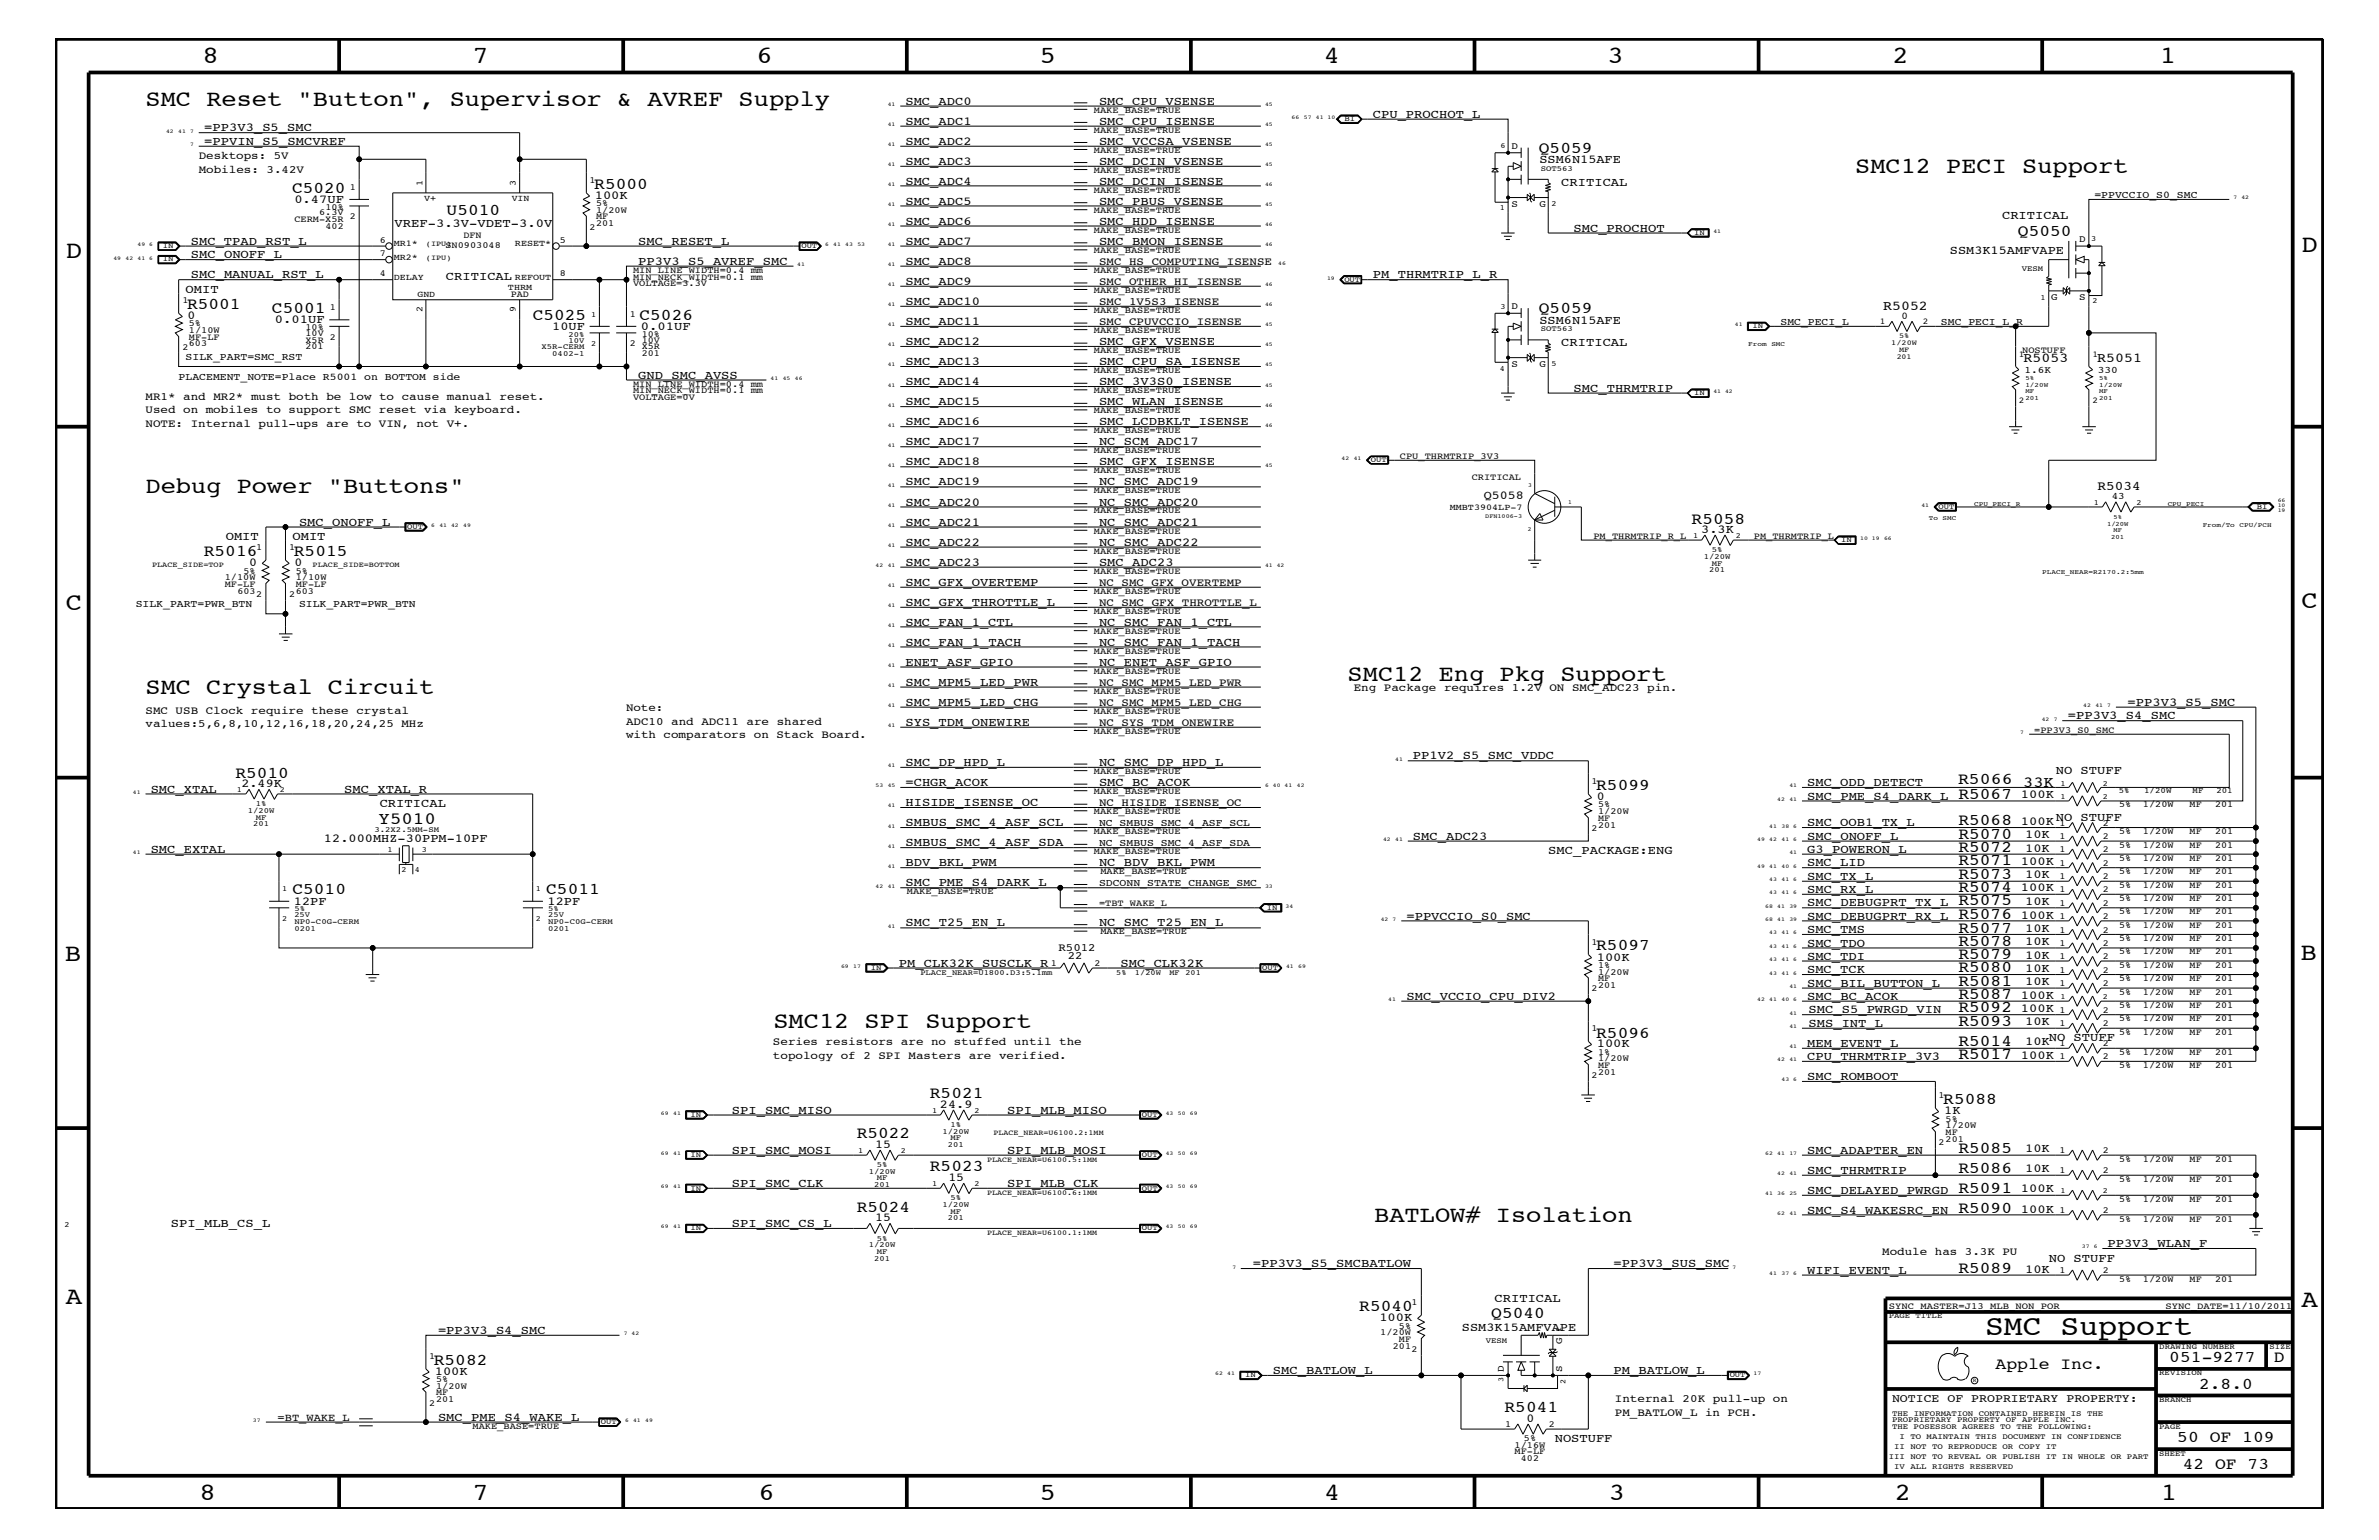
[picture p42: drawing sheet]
<svg xmlns="http://www.w3.org/2000/svg" width="432mm" height="279mm" viewBox="0 0 432 279" stroke-linecap="round" stroke-linejoin="round" font-family="sans-serif">
<defs><g id="words">
<text font-size="5.2" x="360.3" y="242.3">SMC Support</text>
<g font-size="4.5">
<text x="36.7" y="11.5">8</text>
<text x="85.8" y="11.5">7</text>
<text x="137.3" y="11.5">6</text>
<text x="188.7" y="11.5">5</text>
<text x="240.3" y="11.5">4</text>
<text x="291.8" y="11.5">3</text>
<text x="343.5" y="11.5">2</text>
<text x="392" y="11.5">1</text>
<text x="11.9" y="46.8">D</text>
<text x="417.7" y="45.7">D</text>
<text x="11.9" y="110.6">C</text>
<text x="417.7" y="110.3">C</text>
<text x="11.8" y="174.3">B</text>
<text x="417.6" y="174.2">B</text>
<text x="11.9" y="236.7">A</text>
<text x="417.7" y="237.1">A</text>
<text x="36.2" y="272.1">8</text>
<text x="85.8" y="272.1">7</text>
<text x="137.7" y="272.1">6</text>
<text x="188.7" y="272.1">5</text>
<text x="240.4" y="272.1">4</text>
<text x="292" y="272.1">3</text>
<text x="343.9" y="272.1">2</text>
<text x="392.2" y="272.1">1</text>
</g>
<g font-size="4.1">
<text x="26.4" y="19.2">SMC Reset &quot;Button&quot;, Supervisor &amp; AVREF Supply</text>
<text x="336.7" y="31.4">SMC12 PECI Support</text>
<text x="26.4" y="89.5">Debug Power &quot;Buttons&quot;</text>
<text x="26.4" y="125.9">SMC Crystal Circuit</text>
<text x="244.6" y="123.5">SMC12 Eng Pkg Support</text>
<text x="140.4" y="186.5">SMC12 SPI Support</text>
<text x="249.4" y="221.7">BATLOW# Isolation</text>
</g>
<text font-size="3.1" x="68.7" y="149.5">Y5010</text>
<g font-size="3">
<text x="279.3" y="27.7">Q5059</text>
<text x="53" y="35">C5020</text>
<text x="107.9" y="34.2">R5000</text>
<text x="81.1" y="39">U5010</text>
<text x="366.3" y="42.9">Q5050</text>
<text x="34" y="56.1">R5001</text>
<text x="49.4" y="56.8">C5001</text>
<text x="96.7" y="58">C5025</text>
<text x="116.1" y="58">C5026</text>
<text x="279.3" y="56.8">Q5059</text>
<text x="307" y="95">R5058</text>
<text x="37" y="101">R5016</text>
<text x="53.3" y="101">R5015</text>
<text x="42.7" y="141.1">R5010</text>
<text x="289.7" y="143.4">R5099</text>
<text x="355.4" y="142.3">R5066</text>
<text x="355.5" y="149.7">R5068</text>
<text x="355.5" y="144.9">R5067</text>
<text x="355.5" y="152.2">R5070</text>
<text x="355.5" y="154.6">R5072</text>
<text x="355.5" y="157">R5071</text>
<text x="355.5" y="159.5">R5073</text>
<text x="355.5" y="161.9">R5074</text>
<text x="53.1" y="162.2">C5010</text>
<text x="99.1" y="162.2">C5011</text>
<text x="355.5" y="164.3">R5075</text>
<text x="355.5" y="166.7">R5076</text>
<text x="289.7" y="172.4">R5097</text>
<text x="355.5" y="169.2">R5077</text>
<text x="355.5" y="171.6">R5078</text>
<text x="355.5" y="174">R5079</text>
<text x="355.5" y="176.4">R5080</text>
<text x="355.5" y="178.8">R5081</text>
<text x="355.5" y="183.7">R5092</text>
<text x="355.5" y="181.3">R5087</text>
<text x="289.7" y="188.2">R5096</text>
<text x="355.5" y="186.1">R5093</text>
<text x="355.5" y="189.8">R5014</text>
<text x="355.5" y="192.2">R5017</text>
<text x="168.8" y="199.2">R5021</text>
<text x="352.7" y="200.3">R5088</text>
<text x="155.5" y="206.5">R5022</text>
<text x="355.5" y="209.2">R5085</text>
<text x="168.8" y="212.5">R5023</text>
<text x="355.5" y="212.8">R5086</text>
<text x="155.5" y="219.8">R5024</text>
<text x="355.5" y="220.1">R5090</text>
<text x="355.5" y="216.4">R5091</text>
<text x="355.5" y="231">R5089</text>
<text x="246.7" y="237.9">R5040</text>
<text x="270.7" y="239.1">Q5040</text>
<text x="78.7" y="247.6">R5082</text>
<text x="362.2" y="248.4">Apple Inc.</text>
<text x="393.7" y="247.1">051-9277</text>
<text x="399.2" y="252">2.8.0</text>
<text x="412.7" y="247.1">D</text>
<text x="273.1" y="256.2">R5041</text>
<text x="395.2" y="261.6">50 OF 109</text>
<text x="396.2" y="266.6">42 OF 73</text>
</g>
<text font-size="2.8" x="367.2" y="142.8">33K</text>
<g font-size="2.5">
<text x="341.8" y="56.2">R5052</text>
<text x="367.3" y="65.7">R5053</text>
<text x="380.7" y="65.7">R5051</text>
</g>
<text font-size="2.4" x="380.7" y="88.9">R5034</text>
<g font-size="2.2">
<text x="37.1" y="23.8">=PP3V3_S5_SMC</text>
<text x="164.3" y="19">SMC_ADC0</text>
<text x="164.3" y="22.6">SMC_ADC1</text>
<text x="199.5" y="22.6">SMC_CPU_ISENSE</text>
<text x="199.5" y="19">SMC_CPU_VSENSE</text>
<text x="249.2" y="21.4">CPU_PROCHOT_L</text>
<text x="37.1" y="26.3">=PPVIN_S5_SMCVREF</text>
<text x="164.3" y="29.9">SMC_ADC3</text>
<text x="164.3" y="26.3">SMC_ADC2</text>
<text x="199.5" y="29.9">SMC_DCIN_VSENSE</text>
<text x="199.5" y="26.3">SMC_VCCSA_VSENSE</text>
<text x="279.4" y="29.7">SSM6N15AFE</text>
<text x="164.3" y="33.6">SMC_ADC4</text>
<text x="199.5" y="33.6">SMC_DCIN_ISENSE</text>
<text x="283.4" y="33.7">CRITICAL</text>
<text x="53.4" y="36.8">0.47UF</text>
<text x="71.6" y="41.2">VREF-3.3V-VDET-3.0V</text>
<text x="107.9" y="36.1">100K</text>
<text x="164.3" y="40.8">SMC_ADC6</text>
<text x="164.3" y="37.2">SMC_ADC5</text>
<text x="199.5" y="40.8">SMC_HDD_ISENSE</text>
<text x="199.5" y="37.2">SMC_PBUS_VSENSE</text>
<text x="363.4" y="39.8">CRITICAL</text>
<text x="34.6" y="46.8">SMC_ONOFF_L</text>
<text x="34.6" y="44.4">SMC_TPAD_RST_L</text>
<text x="115.8" y="44.4">SMC_RESET_L</text>
<text x="164.3" y="44.4">SMC_ADC7</text>
<text x="199.5" y="44.4">SMC_BMON_ISENSE</text>
<text x="285.6" y="42">SMC_PROCHOT</text>
<text x="353.9" y="46">SSM3K15AMFVAPE</text>
<text x="33.7" y="53.2">OMIT</text>
<text x="34.6" y="50.5">SMC_MANUAL_RST_L</text>
<text x="80.9" y="50.7">CRITICAL</text>
<text x="115.8" y="48">PP3V3_S5_AVREF_SMC</text>
<text x="164.3" y="48">SMC_ADC8</text>
<text x="164.3" y="51.7">SMC_ADC9</text>
<text x="249.2" y="50.5">PM_THRMTRIP_L_R</text>
<text x="34" y="57.9">0</text>
<text x="49.9" y="58.6">0.01UF</text>
<text x="100.2" y="59.8">10UF</text>
<text x="116.3" y="59.8">0.01UF</text>
<text x="164.3" y="55.3">SMC_ADC10</text>
<text x="164.3" y="59">SMC_ADC11</text>
<text x="279.4" y="58.7">SSM6N15AFE</text>
<text x="164.3" y="62.6">SMC_ADC12</text>
<text x="199.5" y="62.6">SMC_GFX_VSENSE</text>
<text x="283.4" y="62.9">CRITICAL</text>
<text x="115.8" y="68.7">GND_SMC_AVSS</text>
<text x="164.3" y="69.9">SMC_ADC14</text>
<text x="164.3" y="66.2">SMC_ADC13</text>
<text x="199.5" y="69.9">SMC_3V3S0_ISENSE</text>
<text x="199.5" y="66.2">SMC_CPU_SA_ISENSE</text>
<text x="285.6" y="71.1">SMC_THRMTRIP</text>
<text x="164.3" y="73.5">SMC_ADC15</text>
<text x="164.3" y="77.2">SMC_ADC16</text>
<text x="199.5" y="77.2">SMC_LCDBKLT_ISENSE</text>
<text x="199.5" y="73.5">SMC_WLAN_ISENSE</text>
<text x="164.3" y="80.8">SMC_ADC17</text>
<text x="199.5" y="80.8">NC_SCM_ADC17</text>
<text x="164.3" y="88.1">SMC_ADC19</text>
<text x="164.3" y="84.4">SMC_ADC18</text>
<text x="199.5" y="84.4">SMC_GFX_ISENSE</text>
<text x="199.5" y="88.1">NC_SMC_ADC19</text>
<text x="54.3" y="95.4">SMC_ONOFF_L</text>
<text x="164.3" y="95.4">SMC_ADC21</text>
<text x="164.3" y="91.7">SMC_ADC20</text>
<text x="199.5" y="91.7">NC_SMC_ADC20</text>
<text x="199.5" y="95.4">NC_SMC_ADC21</text>
<text x="269.3" y="90.6">Q5058</text>
<text x="41" y="98">OMIT</text>
<text x="53.1" y="98">OMIT</text>
<text x="164.3" y="99">SMC_ADC22</text>
<text x="199.5" y="99">NC_SMC_ADC22</text>
<text x="308.8" y="96.7">3.3K</text>
<text x="45.2" y="102.7">0</text>
<text x="53.4" y="102.7">0</text>
<text x="164.3" y="106.3">SMC_GFX_OVERTEMP</text>
<text x="164.3" y="102.6">SMC_ADC23</text>
<text x="199.5" y="102.6">SMC_ADC23</text>
<text x="164.3" y="109.9">SMC_GFX_THROTTLE_L</text>
<text x="164.3" y="113.6">SMC_FAN_1_CTL</text>
<text x="199.5" y="113.6">NC_SMC_FAN_1_CTL</text>
<text x="164.3" y="117.2">SMC_FAN_1_TACH</text>
<text x="199.5" y="117.2">NC_SMC_FAN_1_TACH</text>
<text x="164.3" y="120.8">ENET_ASF_GPIO</text>
<text x="164.3" y="124.4">SMC_MPM5_LED_PWR</text>
<text x="199.5" y="120.8">NC_ENET_ASF_GPIO</text>
<text x="164.3" y="131.7">SYS_TDM_ONEWIRE</text>
<text x="164.3" y="128">SMC_MPM5_LED_CHG</text>
<text x="375.3" y="130.5">=PP3V3_S4_SMC</text>
<text x="386.2" y="128">=PP3V3_S5_SMC</text>
<text x="256.5" y="137.8">PP1V2_S5_SMC_VDDC</text>
<text x="27.3" y="143.9">SMC_XTAL</text>
<text x="43.8" y="142.8">2.49K</text>
<text x="62.5" y="143.9">SMC_XTAL_R</text>
<text x="164.3" y="139">SMC_DP_HPD_L</text>
<text x="164.3" y="142.6">=CHGR_ACOK</text>
<text x="199.5" y="139">NC_SMC_DP_HPD_L</text>
<text x="199.5" y="142.6">SMC_BC_ACOK</text>
<text x="328" y="142.6">SMC_ODD_DETECT</text>
<text x="373.1" y="140.4">NO STUFF</text>
<text x="68.9" y="146.5">CRITICAL</text>
<text x="164.3" y="149.9">SMBUS_SMC_4_ASF_SCL</text>
<text x="164.3" y="146.2">HISIDE_ISENSE_OC</text>
<text x="289.8" y="145.1">0</text>
<text x="328" y="145.1">SMC_PME_S4_DARK_L</text>
<text x="328" y="149.9">SMC_OOB1_TX_L</text>
<text x="366.8" y="149.6">100K</text>
<text x="366.8" y="144.8">100K</text>
<text x="373.1" y="149">NO STUFF</text>
<text x="27.3" y="154.7">SMC_EXTAL</text>
<text x="58.8" y="152.7">12.000MHZ-30PPM-10PF</text>
<text x="164.3" y="153.5">SMBUS_SMC_4_ASF_SDA</text>
<text x="256.5" y="152.3">SMC_ADC23</text>
<text x="281" y="155">SMC_PACKAGE:ENG</text>
<text x="328" y="154.7">G3_POWERON_L</text>
<text x="328" y="152.3">SMC_ONOFF_L</text>
<text x="367.6" y="152.1">10K</text>
<text x="367.6" y="154.5">10K</text>
<text x="164.3" y="157.2">BDV_BKL_PWM</text>
<text x="164.3" y="160.8">SMC_PME_S4_DARK_L</text>
<text x="199.5" y="157.2">NC_BDV_BKL_PWM</text>
<text x="328" y="159.6">SMC_TX_L</text>
<text x="328" y="157.2">SMC_LID</text>
<text x="328" y="162">SMC_RX_L</text>
<text x="366.8" y="156.9">100K</text>
<text x="366.8" y="161.7">100K</text>
<text x="367.6" y="159.4">10K</text>
<text x="53.3" y="164.1">12PF</text>
<text x="99.4" y="164.1">12PF</text>
<text x="255.3" y="166.9">=PPVCCIO_S0_SMC</text>
<text x="328" y="166.9">SMC_DEBUGPRT_RX_L</text>
<text x="328" y="164.5">SMC_DEBUGPRT_TX_L</text>
<text x="366.8" y="166.7">100K</text>
<text x="367.6" y="164.2">10K</text>
<text x="164.3" y="168.1">SMC_T25_EN_L</text>
<text x="199.5" y="168.1">NC_SMC_T25_EN_L</text>
<text x="328" y="171.7">SMC_TDO</text>
<text x="328" y="169.3">SMC_TMS</text>
<text x="367.6" y="169">10K</text>
<text x="367.6" y="171.5">10K</text>
<text x="367.6" y="173.9">10K</text>
<text x="163.2" y="175.4">PM_CLK32K_SUSCLK_R</text>
<text x="203.4" y="175.4">SMC_CLK32K</text>
<text x="289.8" y="174.3">100K</text>
<text x="328" y="176.6">SMC_TCK</text>
<text x="328" y="174.2">SMC_TDI</text>
<text x="328" y="179">SMC_BIL_BUTTON_L</text>
<text x="367.6" y="176.3">10K</text>
<text x="367.6" y="178.8">10K</text>
<text x="255.3" y="181.4">SMC_VCCIO_CPU_DIV2</text>
<text x="328" y="181.4">SMC_BC_ACOK</text>
<text x="328.3" y="183.8">SMC_S5_PWRGD_VIN</text>
<text x="366.8" y="183.6">100K</text>
<text x="366.8" y="181.2">100K</text>
<text x="289.8" y="190">100K</text>
<text x="328" y="189.9">MEM_EVENT_L</text>
<text x="328.3" y="186.3">SMS_INT_L</text>
<text x="367.6" y="186">10K</text>
<text x="367.6" y="189.7">10K</text>
<text x="371.9" y="188.9">NO STUFF</text>
<text x="328" y="192.3">CPU_THRMTRIP_3V3</text>
<text x="328" y="195.9">SMC_ROMBOOT</text>
<text x="366.8" y="192.1">100K</text>
<text x="132.8" y="202">SPI_SMC_MISO</text>
<text x="170.6" y="200.9">24.9</text>
<text x="182.8" y="202">SPI_MLB_MISO</text>
<text x="352.9" y="202.1">1K</text>
<text x="132.8" y="209.3">SPI_SMC_MOSI</text>
<text x="158.8" y="208.2">15</text>
<text x="182.8" y="209.3">SPI_MLB_MOSI</text>
<text x="328" y="209.3">SMC_ADAPTER_EN</text>
<text x="367.6" y="209.1">10K</text>
<text x="132.8" y="215.3">SPI_SMC_CLK</text>
<text x="172.1" y="214.2">15</text>
<text x="182.8" y="215.3">SPI_MLB_CLK</text>
<text x="328" y="213">SMC_THRMTRIP</text>
<text x="367.6" y="212.7">10K</text>
<text x="158.8" y="221.5">15</text>
<text x="328" y="220.2">SMC_S4_WAKESRC_EN</text>
<text x="328" y="216.6">SMC_DELAYED_PWRGD</text>
<text x="366.8" y="220">100K</text>
<text x="366.8" y="216.4">100K</text>
<text x="31" y="222.6">SPI_MLB_CS_L</text>
<text x="132.8" y="222.6">SPI_SMC_CS_L</text>
<text x="382.5" y="226.3">PP3V3_WLAN_F</text>
<text x="227.4" y="229.9">=PP3V3_S5_SMCBATLOW</text>
<text x="292.9" y="229.9">=PP3V3_SUS_SMC</text>
<text x="328" y="231.1">WIFI_EVENT_L</text>
<text x="367.6" y="230.9">10K</text>
<text x="371.9" y="229">NO STUFF</text>
<text x="250.4" y="239.7">100K</text>
<text x="271.3" y="236.2">CRITICAL</text>
<text x="79.5" y="242">=PP3V3_S4_SMC</text>
<text x="265.3" y="241.4">SSM3K15AMFVAPE</text>
<text x="78.9" y="249.5">100K</text>
<text x="231.1" y="249.3">SMC_BATLOW_L</text>
<text x="292.9" y="249.3">PM_BATLOW_L</text>
<text x="79.5" y="257.8">SMC_PME_S4_WAKE_L</text>
<text x="277.1" y="257.9">0</text>
<text x="282.2" y="261.6">NOSTUFF</text>
</g>
<text font-size="2.1" x="343.4" y="254.4">NOTICE OF PROPRIETARY PROPERTY:</text>
<g font-size="2">
<text x="36.1" y="28.9">Desktops: 5V</text>
<text x="36.1" y="31.4">Mobiles: 3.42V</text>
<text x="199.5" y="51.7">SMC_OTHER_HI_ISENSE</text>
<text x="199.5" y="48">SMC_HS_COMPUTING_ISENSE</text>
<text x="199.5" y="59">SMC_CPUVCCIO_ISENSE</text>
<text x="199.5" y="55.3">SMC_1V5S3_ISENSE</text>
<text x="26.4" y="72.6">MR1* and MR2* must both be low to cause manual reset.</text>
<text x="26.4" y="75">Used on mobiles to support SMC reset via keyboard.</text>
<text x="26.4" y="77.4">NOTE: Internal pull-ups are to VIN, not V+.</text>
<text x="199.5" y="106.3">NC_SMC_GFX_OVERTEMP</text>
<text x="199.5" y="109.9">NC_SMC_GFX_THROTTLE_L</text>
<text x="199.5" y="124.4">NC_SMC_MPM5_LED_PWR</text>
<text x="245.7" y="125.4">Eng Package requires 1.2V ON SMC_ADC23 pin.</text>
<text x="26.4" y="129.6">SMC USB Clock require these crystal</text>
<text x="26.4" y="131.9">values:5,6,8,10,12,16,18,20,24,25 MHz</text>
<text x="113.6" y="131.5">ADC10 and ADC11 are shared</text>
<text x="113.6" y="129.1">Note:</text>
<text x="199.5" y="131.7">NC_SYS_TDM_ONEWIRE</text>
<text x="199.5" y="128">NC_SMC_MPM5_LED_CHG</text>
<text x="113.6" y="133.9">with comparators on Stack Board.</text>
<text x="199.5" y="146.2">NC_HISIDE_ISENSE_OC</text>
<text x="192.1" y="172.6">R5012</text>
<text x="193.8" y="174">22</text>
<text x="140.3" y="189.7">Series resistors are no stuffed until the</text>
<text x="140.3" y="192.1">topology of 2 SPI Masters are verified.</text>
<text x="341.6" y="227.7">Module has 3.3K PU</text>
<text x="293.1" y="256.8">PM_BATLOW_L in PCH.</text>
<text x="293.1" y="254.4">Internal 20K pull-up on</text>
</g>
<g font-size="1.9">
<text x="380.2" y="35.9">=PPVCCIO_S0_SMC</text>
<text x="323.2" y="59">SMC_PECI_L</text>
<text x="345.1" y="57.9">0</text>
<text x="352.3" y="59">SMC_PECI_L_R</text>
<text x="33.7" y="65.3">SILK_PART=SMC_RST</text>
<text x="32.4" y="68.9">PLACEMENT_NOTE=Place R5001 on BOTTOM side</text>
<text x="24.6" y="110.2">SILK_PART=PWR_BTN</text>
<text x="54.3" y="110.2">SILK_PART=PWR_BTN</text>
<text x="199.5" y="149.9">NC_SMBUS_SMC_4_ASF_SCL</text>
<text x="199.5" y="153.5">NC_SMBUS_SMC_4_ASF_SDA</text>
<text x="199.5" y="160.8">SDCONN_STATE_CHANGE_SMC</text>
<text x="50.4" y="257.8">=BT_WAKE_L</text>
</g>
<g font-size="1.8">
<text x="274.3" y="27">D</text>
<text x="274.3" y="37.5">S</text>
<text x="279.4" y="37.5">G</text>
<text x="377.4" y="44">D</text>
<text x="274.3" y="56.1">D</text>
<text x="372.3" y="54.5">G</text>
<text x="377.4" y="54.5">S</text>
<text x="274.3" y="66.7">S</text>
<text x="279.4" y="66.7">G</text>
<text x="367.5" y="67.6">1.6K</text>
<text x="380.7" y="67.6">330</text>
<text x="383.3" y="90.6">43</text>
<text x="283.5" y="243.9" transform="rotate(-90 283.5 243.9)">G</text>
<text x="273" y="248.9" transform="rotate(-90 273 248.9)">D</text>
<text x="283.5" y="248.9" transform="rotate(-90 283.5 248.9)">S</text>
</g>
<g font-size="1.7">
<text x="198.5" y="20.4">MAKE_BASE=TRUE</text>
<text x="198.5" y="24.1">MAKE_BASE=TRUE</text>
<text x="198.5" y="27.7">MAKE_BASE=TRUE</text>
<text x="63.5" y="34.4">1</text>
<text x="76.7" y="33.7" transform="rotate(-90 76.7 33.7)">1</text>
<text x="93.6" y="33.7" transform="rotate(-90 93.6 33.7)">3</text>
<text x="107" y="33.1">1</text>
<text x="198.5" y="35">MAKE_BASE=TRUE</text>
<text x="198.5" y="31.4">MAKE_BASE=TRUE</text>
<text x="53.4" y="40.3">CERM-X5R</text>
<text x="57.9" y="39.1">6.3V</text>
<text x="59.1" y="41.5">402</text>
<text x="59.1" y="38">10%</text>
<text x="63.5" y="39.8">2</text>
<text x="107" y="41.7">2</text>
<text x="108.2" y="37.4">5%</text>
<text x="108.2" y="41">201</text>
<text x="108.2" y="39.8">MF</text>
<text x="108.2" y="38.6">1/20W</text>
<text x="198.5" y="38.6">MAKE_BASE=TRUE</text>
<text x="68.9" y="44.1">6</text>
<text x="68.9" y="46.5">7</text>
<text x="80.9" y="45.1">SN0903048</text>
<text x="84.1" y="43.1">DFN</text>
<text x="101.6" y="44.1">5</text>
<text x="198.5" y="42.3">MAKE_BASE=TRUE</text>
<text x="198.5" y="45.9">MAKE_BASE=TRUE</text>
<text x="68.9" y="50.2">4</text>
<text x="92.7" y="53.9">PAD</text>
<text x="101.6" y="50.2">8</text>
<text x="114.9" y="49.6">MIN_LINE_WIDTH=0.4 mm</text>
<text x="114.9" y="51.9">VOLTAGE=3.3V</text>
<text x="114.9" y="50.7">MIN_NECK_WIDTH=0.1 mm</text>
<text x="198.5" y="53.2">MAKE_BASE=TRUE</text>
<text x="198.5" y="49.6">MAKE_BASE=TRUE</text>
<text x="33.1" y="55">1</text>
<text x="34.3" y="59.2">5%</text>
<text x="55.5" y="59.8">10%</text>
<text x="59.9" y="56.2">1</text>
<text x="76.7" y="56.7" transform="rotate(-90 76.7 56.7)">2</text>
<text x="93.6" y="56.7" transform="rotate(-90 93.6 56.7)">9</text>
<text x="114.3" y="57.4">1</text>
<text x="198.5" y="56.8">MAKE_BASE=TRUE</text>
<text x="33.1" y="63.4">2</text>
<text x="34.3" y="60.4">1/10W</text>
<text x="34.3" y="62.9">603</text>
<text x="34.3" y="61.7">MF-LF</text>
<text x="55.5" y="63.4">201</text>
<text x="55.5" y="62.2">X5R</text>
<text x="55.5" y="60.9">10V</text>
<text x="59.9" y="61.7">2</text>
<text x="114.3" y="62.9">2</text>
<text x="116.5" y="64.5">201</text>
<text x="116.5" y="63.4">X5R</text>
<text x="116.5" y="61.1">10%</text>
<text x="116.5" y="62.2">10V</text>
<text x="198.5" y="64">MAKE_BASE=TRUE</text>
<text x="198.5" y="60.4">MAKE_BASE=TRUE</text>
<text x="367" y="64">NOSTUFF</text>
<text x="114.9" y="70.1">MIN_LINE_WIDTH=0.4 mm</text>
<text x="114.9" y="71.3">MIN_NECK_WIDTH=0.1 mm</text>
<text x="198.5" y="71.3">MAKE_BASE=TRUE</text>
<text x="198.5" y="67.7">MAKE_BASE=TRUE</text>
<text x="114.9" y="72.6">VOLTAGE=0V</text>
<text x="198.5" y="75">MAKE_BASE=TRUE</text>
<text x="198.5" y="78.6">MAKE_BASE=TRUE</text>
<text x="198.5" y="82.2">MAKE_BASE=TRUE</text>
<text x="254.1" y="83.3">CPU_THRMTRIP_3V3</text>
<text x="198.5" y="85.9">MAKE_BASE=TRUE</text>
<text x="198.5" y="89.5">MAKE_BASE=TRUE</text>
<text x="267.1" y="87.1">CRITICAL</text>
<text x="198.5" y="93.2">MAKE_BASE=TRUE</text>
<text x="46.5" y="99.9">1</text>
<text x="52.5" y="99.9">1</text>
<text x="198.5" y="96.8">MAKE_BASE=TRUE</text>
<text x="198.5" y="100.4">MAKE_BASE=TRUE</text>
<text x="289.2" y="97.7">PM_THRMTRIP_R_L</text>
<text x="318.3" y="97.7">PM_THRMTRIP_L</text>
<text x="40.8" y="105.3">1/10W</text>
<text x="40.8" y="106.5">MF-LF</text>
<text x="43.1" y="107.7">603</text>
<text x="44.2" y="104.1">5%</text>
<text x="53.7" y="104.1">5%</text>
<text x="53.7" y="105.3">1/10W</text>
<text x="53.7" y="106.5">MF-LF</text>
<text x="53.7" y="107.7">603</text>
<text x="198.5" y="107.7">MAKE_BASE=TRUE</text>
<text x="198.5" y="104.1">MAKE_BASE=TRUE</text>
<text x="46.5" y="108.3">2</text>
<text x="52.5" y="108.3">2</text>
<text x="198.5" y="111.4">MAKE_BASE=TRUE</text>
<text x="198.5" y="118.6">MAKE_BASE=TRUE</text>
<text x="198.5" y="115">MAKE_BASE=TRUE</text>
<text x="198.5" y="122.3">MAKE_BASE=TRUE</text>
<text x="198.5" y="125.9">MAKE_BASE=TRUE</text>
<text x="198.5" y="129.6">MAKE_BASE=TRUE</text>
<text x="198.5" y="133.2">MAKE_BASE=TRUE</text>
<text x="369.2" y="133">=PP3V3_S0_SMC</text>
<text x="198.5" y="140.4">MAKE_BASE=TRUE</text>
<text x="288.9" y="142.3">1</text>
<text x="198.5" y="144">MAKE_BASE=TRUE</text>
<text x="198.5" y="147.7">MAKE_BASE=TRUE</text>
<text x="290.1" y="147.7">1/20W</text>
<text x="290.1" y="149">MF</text>
<text x="290.1" y="146.5">5%</text>
<text x="373.8" y="149.8">1</text>
<text x="381.7" y="149.8">2</text>
<text x="384.6" y="146.5">5%</text>
<text x="389" y="146.5">1/20W</text>
<text x="397.4" y="146.5">MF</text>
<text x="402" y="146.5">201</text>
<text x="198.5" y="155">MAKE_BASE=TRUE</text>
<text x="198.5" y="151.3">MAKE_BASE=TRUE</text>
<text x="288.9" y="150.7">2</text>
<text x="290.1" y="150.1">201</text>
<text x="373.8" y="152.2">1</text>
<text x="373.8" y="154.6">1</text>
<text x="381.7" y="152.2">2</text>
<text x="381.7" y="154.6">2</text>
<text x="384.6" y="153.8">5%</text>
<text x="384.6" y="151.3">5%</text>
<text x="389" y="153.8">1/20W</text>
<text x="389" y="151.3">1/20W</text>
<text x="397.4" y="153.8">MF</text>
<text x="397.4" y="151.3">MF</text>
<text x="402" y="153.8">201</text>
<text x="402" y="151.3">201</text>
<text x="199.7" y="158.6">MAKE_BASE=TRUE</text>
<text x="373.8" y="157.1">1</text>
<text x="373.8" y="159.5">1</text>
<text x="373.8" y="161.9">1</text>
<text x="381.7" y="157.1">2</text>
<text x="381.7" y="159.5">2</text>
<text x="381.7" y="161.9">2</text>
<text x="384.6" y="158.6">5%</text>
<text x="384.6" y="161.1">5%</text>
<text x="384.6" y="156.2">5%</text>
<text x="389" y="158.6">1/20W</text>
<text x="389" y="161.1">1/20W</text>
<text x="389" y="156.2">1/20W</text>
<text x="397.4" y="158.6">MF</text>
<text x="397.4" y="161.1">MF</text>
<text x="397.4" y="156.2">MF</text>
<text x="402" y="158.6">201</text>
<text x="402" y="161.1">201</text>
<text x="402" y="156.2">201</text>
<text x="164.6" y="162.2">MAKE_BASE=TRUE</text>
<text x="199.5" y="164.5">=TBT_WAKE_L</text>
<text x="373.8" y="164.4">1</text>
<text x="373.8" y="166.7">1</text>
<text x="381.7" y="164.4">2</text>
<text x="381.7" y="166.7">2</text>
<text x="384.6" y="163.5">5%</text>
<text x="384.6" y="165.9">5%</text>
<text x="389" y="163.5">1/20W</text>
<text x="389" y="165.9">1/20W</text>
<text x="397.4" y="163.5">MF</text>
<text x="397.4" y="165.9">MF</text>
<text x="402" y="163.5">201</text>
<text x="402" y="165.9">201</text>
<text x="199.7" y="169.5">MAKE_BASE=TRUE</text>
<text x="288.9" y="171.4">1</text>
<text x="373.8" y="169.2">1</text>
<text x="373.8" y="171.6">1</text>
<text x="381.7" y="169.2">2</text>
<text x="381.7" y="171.6">2</text>
<text x="384.6" y="170.7">5%</text>
<text x="384.6" y="173.2">5%</text>
<text x="384.6" y="168.3">5%</text>
<text x="389" y="170.7">1/20W</text>
<text x="389" y="173.2">1/20W</text>
<text x="389" y="168.3">1/20W</text>
<text x="397.4" y="170.7">MF</text>
<text x="397.4" y="173.2">MF</text>
<text x="397.4" y="168.3">MF</text>
<text x="402" y="170.7">201</text>
<text x="402" y="173.2">201</text>
<text x="402" y="168.3">201</text>
<text x="190.8" y="175.2">1</text>
<text x="198.6" y="175.2">2</text>
<text x="288.9" y="179.9">2</text>
<text x="290.1" y="179.3">201</text>
<text x="290.1" y="175.6">1%</text>
<text x="290.1" y="178">MF</text>
<text x="290.1" y="176.8">1/20W</text>
<text x="373.8" y="174">1</text>
<text x="373.8" y="176.5">1</text>
<text x="373.8" y="178.8">1</text>
<text x="381.7" y="174">2</text>
<text x="381.7" y="176.5">2</text>
<text x="381.7" y="178.8">2</text>
<text x="384.6" y="175.6">5%</text>
<text x="384.6" y="178">5%</text>
<text x="389" y="175.6">1/20W</text>
<text x="389" y="178">1/20W</text>
<text x="397.4" y="175.6">MF</text>
<text x="397.4" y="178">MF</text>
<text x="402" y="175.6">201</text>
<text x="402" y="178">201</text>
<text x="373.8" y="183.8">1</text>
<text x="381.7" y="183.8">2</text>
<text x="384.6" y="180.5">5%</text>
<text x="384.6" y="185.3">5%</text>
<text x="384.6" y="182.9">5%</text>
<text x="389" y="180.5">1/20W</text>
<text x="389" y="185.3">1/20W</text>
<text x="389" y="182.9">1/20W</text>
<text x="397.4" y="180.5">MF</text>
<text x="397.4" y="185.3">MF</text>
<text x="397.4" y="182.9">MF</text>
<text x="402" y="180.5">201</text>
<text x="402" y="185.3">201</text>
<text x="402" y="182.9">201</text>
<text x="288.9" y="187.1">1</text>
<text x="290.1" y="191.4">1%</text>
<text x="373.8" y="186.1">1</text>
<text x="373.8" y="189.8">1</text>
<text x="381.7" y="186.1">2</text>
<text x="381.7" y="189.8">2</text>
<text x="384.6" y="191.4">5%</text>
<text x="384.6" y="187.7">5%</text>
<text x="389" y="187.7">1/20W</text>
<text x="389" y="191.4">1/20W</text>
<text x="397.4" y="187.7">MF</text>
<text x="397.4" y="191.4">MF</text>
<text x="402" y="187.7">201</text>
<text x="402" y="191.4">201</text>
<text x="288.9" y="195.6">2</text>
<text x="290.1" y="195">201</text>
<text x="290.1" y="193.7">MF</text>
<text x="290.1" y="192.6">1/20W</text>
<text x="373.8" y="192.2">1</text>
<text x="381.7" y="192.2">2</text>
<text x="384.6" y="193.7">5%</text>
<text x="389" y="193.7">1/20W</text>
<text x="397.4" y="193.7">MF</text>
<text x="402" y="193.7">201</text>
<text x="351.9" y="199.2">1</text>
<text x="353.1" y="203.5">5%</text>
<text x="351.9" y="207.7">2</text>
<text x="353.1" y="204.7">1/20W</text>
<text x="353.1" y="205.9">MF</text>
<text x="353.1" y="207.1">201</text>
<text x="373.8" y="209.2">1</text>
<text x="381.7" y="209.2">2</text>
<text x="373.8" y="212.8">1</text>
<text x="381.7" y="212.8">2</text>
<text x="384.6" y="210.8">5%</text>
<text x="384.6" y="214.4">5%</text>
<text x="389" y="210.8">1/20W</text>
<text x="389" y="214.4">1/20W</text>
<text x="397.4" y="210.8">MF</text>
<text x="397.4" y="214.4">MF</text>
<text x="402" y="210.8">201</text>
<text x="402" y="214.4">201</text>
<text x="373.8" y="220.1">1</text>
<text x="381.7" y="220.1">2</text>
<text x="384.6" y="221.7">5%</text>
<text x="384.6" y="218">5%</text>
<text x="389" y="221.7">1/20W</text>
<text x="389" y="218">1/20W</text>
<text x="397.4" y="221.7">MF</text>
<text x="397.4" y="218">MF</text>
<text x="402" y="221.7">201</text>
<text x="402" y="218">201</text>
<text x="373.8" y="231">1</text>
<text x="381.7" y="231">2</text>
<text x="384.6" y="232.6">5%</text>
<text x="389" y="232.6">1/20W</text>
<text x="397.4" y="232.6">MF</text>
<text x="402" y="232.6">201</text>
<text x="256.2" y="236.8">1</text>
<text x="342.8" y="237.4">SYNC_MASTER=J13_MLB_NON_POR</text>
<text x="393" y="237.4">SYNC_DATE=11/10/2011</text>
<text x="250.5" y="242.3">1/20W</text>
<text x="252.8" y="244.7">201</text>
<text x="253.9" y="241.1">5%</text>
<text x="253.9" y="243.5">MF</text>
<text x="256.2" y="245.3">2</text>
<text x="77.9" y="246.5">1</text>
<text x="79.2" y="250.7">5%</text>
<text x="79.2" y="252">1/20W</text>
<text x="77.9" y="255">2</text>
<text x="79.2" y="254.4">201</text>
<text x="79.2" y="253.2">MF</text>
<text x="85.8" y="259.3">MAKE_BASE=TRUE</text>
<text x="273.2" y="258.9">1</text>
<text x="274.9" y="263.8">MF-LF</text>
<text x="274.9" y="262.7">1/16W</text>
<text x="276.6" y="261.4">5%</text>
<text x="281.1" y="258.9">2</text>
<text x="276.1" y="265">402</text>
</g>
<g font-size="1.6">
<text x="77" y="36.4">V+</text>
<text x="92.9" y="36.4">VIN</text>
<text x="71.5" y="44.6">MR1*</text>
<text x="71.5" y="47.1">MR2*</text>
<text x="93.5" y="44.6">RESET*</text>
<text x="71.5" y="50.7">DELAY</text>
<text x="75.8" y="53.9">GND</text>
<text x="92.2" y="52.7">THRM</text>
<text x="93.5" y="50.7">REFOUT</text>
<text x="341.2" y="58.9">1</text>
<text x="349" y="58.9">2</text>
<text x="366.4" y="64.7">1</text>
<text x="379.8" y="64.7">1</text>
<text x="366.4" y="73.2">2</text>
<text x="379.8" y="73.2">2</text>
<text x="263.1" y="92.6">MMBT3904LP-7</text>
</g>
<g font-size="1.5">
<text x="384.6" y="143.9">5%</text>
<text x="389.2" y="143.9">1/20W</text>
<text x="398" y="143.9">MF</text>
<text x="402.3" y="143.9">201</text>
</g>
<g font-size="1.4">
<text x="244" y="22">BI</text>
<text x="272.4" y="26.9">6</text>
<text x="279.7" y="31">SOT563</text>
<text x="272.2" y="38.1">1</text>
<text x="281.6" y="37.4">2</text>
<text x="29.5" y="47.4">IN</text>
<text x="29.5" y="45.1">IN</text>
<text x="77.3" y="44.6">(IPU)</text>
<text x="77.3" y="47.1">(IPU)</text>
<text x="145.5" y="45.1">OUT</text>
<text x="307.5" y="42.6">IN</text>
<text x="379.6" y="43.8">3</text>
<text x="244" y="51.1">OUT</text>
<text x="366.9" y="49.1">VESM</text>
<text x="107.3" y="57.4">1</text>
<text x="272.4" y="56">3</text>
<text x="318.1" y="59.5">IN</text>
<text x="370.3" y="54.4">1</text>
<text x="379.8" y="55.1">2</text>
<text x="98.3" y="63.4">X5R-CERM</text>
<text x="100.2" y="64.5">0402-1</text>
<text x="103.2" y="61.1">20%</text>
<text x="103.2" y="62.2">10V</text>
<text x="107.3" y="62.9">2</text>
<text x="279.7" y="60.1">SOT563</text>
<text x="343.3" y="62.6">1/20W</text>
<text x="344.3" y="65.1">201</text>
<text x="344.7" y="61.4">5%</text>
<text x="344.7" y="63.9">MF</text>
<text x="272.2" y="67.3">4</text>
<text x="281.6" y="66.5">5</text>
<text x="307.5" y="71.7">IN</text>
<text x="248.8" y="83.8">OUT</text>
<text x="73.9" y="96">OUT</text>
<text x="351.9" y="92.3">OUT</text>
<text x="380.1" y="91.6">1</text>
<text x="387.8" y="91.6">2</text>
<text x="409.6" y="92.3">BI</text>
<text x="307.3" y="97.6">1</text>
<text x="309.2" y="101.4">1/20W</text>
<text x="310.7" y="100.2">5%</text>
<text x="315" y="97.6">2</text>
<text x="334.2" y="98.4">IN</text>
<text x="27.6" y="102.9">PLACE_SIDE=TOP</text>
<text x="56.7" y="102.9">PLACE_SIDE=BOTTOM</text>
<text x="310.2" y="103.8">201</text>
<text x="310.7" y="102.6">MF</text>
<text x="43" y="143.7">1</text>
<text x="50.8" y="143.7">2</text>
<text x="374" y="142.5">1</text>
<text x="381.7" y="142.5">2</text>
<text x="45" y="147.5">1/20W</text>
<text x="46" y="149.9">201</text>
<text x="46.4" y="148.7">MF</text>
<text x="46.4" y="146.2">1%</text>
<text x="374" y="144.9">1</text>
<text x="381.7" y="144.9">2</text>
<text x="67.9" y="150.9">3.2X2.5MM-SM</text>
<text x="70.3" y="154.6">1</text>
<text x="76.6" y="154.6">3</text>
<text x="51.2" y="161.7">1</text>
<text x="72.9" y="158.3">2</text>
<text x="75.3" y="158.3">4</text>
<text x="97.3" y="161.7">1</text>
<text x="51.2" y="167.1">2</text>
<text x="53.4" y="166.4">25V</text>
<text x="53.4" y="167.6">NP0-C0G-CERM</text>
<text x="53.4" y="165.3">5%</text>
<text x="97.3" y="167.1">2</text>
<text x="99.5" y="166.4">25V</text>
<text x="99.5" y="167.6">NP0-C0G-CERM</text>
<text x="99.5" y="165.3">5%</text>
<text x="230" y="165">IN</text>
<text x="53.4" y="168.9">0201</text>
<text x="99.5" y="168.9">0201</text>
<text x="158.1" y="176">IN</text>
<text x="167" y="176.8">PLACE_NEAR=U1800.D3:5.1mm</text>
<text x="202.6" y="176.8">5%</text>
<text x="206" y="176.8">1/20W</text>
<text x="212.3" y="176.8">MF</text>
<text x="215.2" y="176.8">201</text>
<text x="229.1" y="176">OUT</text>
<text x="374" y="181.3">1</text>
<text x="381.7" y="181.3">2</text>
<text x="125.3" y="202.6">IN</text>
<text x="169.2" y="201.9">1</text>
<text x="176.9" y="201.9">2</text>
<text x="207.3" y="202.6">OUT</text>
<text x="125.3" y="209.9">IN</text>
<text x="155.8" y="209.2">1</text>
<text x="163.5" y="209.2">2</text>
<text x="171.1" y="205.7">1/20W</text>
<text x="172" y="208.1">201</text>
<text x="172.5" y="206.9">MF</text>
<text x="172.5" y="204.4">1%</text>
<text x="180.3" y="205.9">PLACE_NEAR=U6100.2:1MM</text>
<text x="207.3" y="209.9">OUT</text>
<text x="157.7" y="213">1/20W</text>
<text x="158.7" y="215.3">201</text>
<text x="159.1" y="214.2">MF</text>
<text x="159.1" y="211.7">5%</text>
<text x="169.2" y="215.3">1</text>
<text x="176.9" y="215.3">2</text>
<text x="179.2" y="210.8">PLACE_NEAR=U6100.5:1MM</text>
<text x="125.3" y="216">IN</text>
<text x="171.1" y="219">1/20W</text>
<text x="172" y="221.4">201</text>
<text x="172.5" y="220.2">MF</text>
<text x="172.5" y="217.8">5%</text>
<text x="179.2" y="216.9">PLACE_NEAR=U6100.6:1MM</text>
<text x="207.3" y="216">OUT</text>
<text x="374" y="216.4">1</text>
<text x="381.7" y="216.4">2</text>
<text x="11.7" y="222.5">2</text>
<text x="125.3" y="223.2">IN</text>
<text x="157.7" y="226.3">1/20W</text>
<text x="159.1" y="227.5">MF</text>
<text x="159.1" y="225.1">5%</text>
<text x="179.2" y="224.1">PLACE_NEAR=U6100.1:1MM</text>
<text x="207.3" y="223.2">OUT</text>
<text x="158.7" y="228.7">201</text>
<text x="342.8" y="239.2">PAGE TITLE</text>
<text x="269.7" y="243.6">VESM</text>
<text x="283.4" y="241.7" transform="rotate(-90 283.4 241.7)">1</text>
<text x="391.9" y="244.7">DRAWING NUMBER</text>
<text x="411.9" y="244.7">SIZE</text>
<text x="226" y="249.9">IN</text>
<text x="272.9" y="250.8" transform="rotate(-90 272.9 250.8)">3</text>
<text x="284.1" y="251.1" transform="rotate(-90 284.1 251.1)">2</text>
<text x="313.9" y="249.9">OUT</text>
<text x="391.9" y="249.5">REVISION</text>
<text x="343.4" y="256.8">THE INFORMATION CONTAINED HEREIN IS THE</text>
<text x="391.9" y="254.4">BRANCH</text>
<text x="109.1" y="258.4">OUT</text>
<text x="343.4" y="258">PROPRIETARY PROPERTY OF APPLE INC.</text>
<text x="343.4" y="259.3">THE POSESSOR AGREES TO THE FOLLOWING:</text>
<text x="343.8" y="262.9">II NOT TO REPRODUCE OR COPY IT</text>
<text x="344.8" y="261.1">I TO MAINTAIN THIS DOCUMENT IN CONFIDENCE</text>
<text x="391.9" y="259.3">PAGE</text>
<text x="342.8" y="264.7">III NOT TO REVEAL OR PUBLISH IT IN WHOLE OR PART</text>
<text x="343.8" y="266.6">IV ALL RIGHTS RESERVED</text>
<text x="391.9" y="264.1">SHEET</text>
</g>
<g font-size="1.2">
<text x="317.3" y="62.9">From SMC</text>
<text x="367.6" y="71.3">MF</text>
<text x="367.6" y="70.1">1/20W</text>
<text x="367.6" y="68.9">5%</text>
<text x="381" y="70.1">1/20W</text>
<text x="381" y="71.3">MF</text>
<text x="381" y="68.9">5%</text>
<text x="367.6" y="72.6">201</text>
<text x="381" y="72.6">201</text>
<text x="350.1" y="94.3">To</text>
<text x="352.6" y="94.3">SMC</text>
<text x="358.3" y="91.7">CPU_PECI_R</text>
<text x="382.4" y="95.4">1/20W</text>
<text x="383.6" y="94.2">5%</text>
<text x="393.4" y="91.7">CPU_PECI</text>
<text x="399.8" y="95.6">From/To</text>
<text x="406.5" y="95.6">CPU/PCH</text>
<text x="383.2" y="97.7">201</text>
<text x="383.6" y="96.5">MF</text>
<text x="370.7" y="104.1">PLACE_NEAR=R2170.2:5mm</text>
</g>
<g font-size="1.1">
<text x="277.4" y="88.3">3</text>
<text x="269.6" y="93.9">DFN1006-3</text>
<text x="284.6" y="91.5">1</text>
<text x="277.3" y="96.3">2</text>
</g>
<g font-size="1">
<text x="161.1" y="22.9">41</text>
<text x="161.1" y="19.2">41</text>
<text x="229.6" y="19.2">45</text>
<text x="229.6" y="22.9">45</text>
<text x="234.4" y="21.6">66</text>
<text x="236.6" y="21.6">57</text>
<text x="238.8" y="21.6">41 10</text>
<text x="30.1" y="24.1">42</text>
<text x="32.3" y="24.1">41</text>
<text x="34.5" y="26.5">7</text>
<text x="34.5" y="24.1">7</text>
<text x="161.1" y="26.5">41</text>
<text x="229.6" y="26.5">45</text>
<text x="161.1" y="30.2">41</text>
<text x="161.1" y="33.7">41</text>
<text x="229.6" y="30.2">45</text>
<text x="229.6" y="33.7">46</text>
<text x="161.1" y="41">41</text>
<text x="161.1" y="37.4">41</text>
<text x="229.6" y="37.4">45</text>
<text x="229.6" y="41">46</text>
<text x="405.4" y="36.2">7</text>
<text x="406.8" y="36.2">42</text>
<text x="20.6" y="47.1">49</text>
<text x="22.8" y="47.1">42</text>
<text x="25" y="47.1">41 6</text>
<text x="25" y="44.6">49 6</text>
<text x="149.8" y="44.6">6</text>
<text x="151.2" y="44.6">41</text>
<text x="153.4" y="44.6">43</text>
<text x="155.6" y="44.6">53</text>
<text x="161.1" y="44.6">41</text>
<text x="229.6" y="44.6">46</text>
<text x="311" y="42.3">41</text>
<text x="144.7" y="48.3">41</text>
<text x="161.1" y="51.9">41</text>
<text x="161.1" y="48.3">41</text>
<text x="229.6" y="51.9">46</text>
<text x="232" y="48">46</text>
<text x="240.9" y="50.7">19</text>
<text x="161.1" y="55.6">41</text>
<text x="161.1" y="59.2">41</text>
<text x="229.6" y="59.2">45</text>
<text x="229.6" y="55.6">46</text>
<text x="314.9" y="59.2">41</text>
<text x="161.1" y="62.9">41</text>
<text x="229.6" y="62.9">45</text>
<text x="139.9" y="68.9">41</text>
<text x="142.1" y="68.9">45</text>
<text x="144.3" y="68.9">46</text>
<text x="161.1" y="66.5">41</text>
<text x="161.1" y="70.1">41</text>
<text x="229.6" y="66.5">45</text>
<text x="229.6" y="70.1">45</text>
<text x="311" y="71.3">41 42</text>
<text x="161.1" y="73.8">41</text>
<text x="161.1" y="77.4">41</text>
<text x="229.6" y="73.8">46</text>
<text x="229.6" y="77.4">46</text>
<text x="161.1" y="81.1">41</text>
<text x="243.5" y="83.5">42</text>
<text x="245.7" y="83.5">41</text>
<text x="161.1" y="84.7">41</text>
<text x="161.1" y="88.3">41</text>
<text x="229.6" y="84.7">45</text>
<text x="78.2" y="95.6">6</text>
<text x="79.8" y="95.6">41 42</text>
<text x="84.1" y="95.6">49</text>
<text x="161.1" y="92">41</text>
<text x="161.1" y="95.6">41</text>
<text x="348.7" y="92">41</text>
<text x="413.4" y="92">10</text>
<text x="413.4" y="92.8">19</text>
<text x="413.4" y="91">66</text>
<text x="161.1" y="99.3">41</text>
<text x="337.7" y="98">10 19</text>
<text x="342" y="98">66</text>
<text x="158.9" y="102.9">42</text>
<text x="161.1" y="106.5">41</text>
<text x="161.1" y="102.9">41</text>
<text x="229.6" y="102.9">41 42</text>
<text x="161.1" y="110.2">41</text>
<text x="161.1" y="113.7">41</text>
<text x="161.1" y="117.4">41</text>
<text x="161.1" y="124.7">41</text>
<text x="161.1" y="121">41</text>
<text x="161.1" y="128.3">41</text>
<text x="161.1" y="131.9">41</text>
<text x="370.6" y="130.8">42</text>
<text x="372.8" y="130.8">7</text>
<text x="378.1" y="128.3">42</text>
<text x="380.3" y="128.3">41 7</text>
<text x="366.7" y="133.2">7</text>
<text x="158.9" y="142.9">53</text>
<text x="161.1" y="142.9">45</text>
<text x="161.1" y="139.2">41</text>
<text x="229.6" y="142.9">6</text>
<text x="231.1" y="142.9">40 41</text>
<text x="235.4" y="142.9">42</text>
<text x="253.2" y="138">41</text>
<text x="324.8" y="142.9">41</text>
<text x="24.1" y="144">41</text>
<text x="161.1" y="146.5">41</text>
<text x="322.6" y="145.3">42</text>
<text x="324.8" y="145.3">41</text>
<text x="24.1" y="155">41</text>
<text x="161.1" y="153.8">41</text>
<text x="161.1" y="150.1">41</text>
<text x="251" y="152.6">42</text>
<text x="253.2" y="152.6">41</text>
<text x="318.9" y="152.6">49</text>
<text x="321.1" y="152.6">42</text>
<text x="321.1" y="150.1">41</text>
<text x="323.3" y="152.6">41 6</text>
<text x="323.3" y="150.1">38 6</text>
<text x="324.8" y="155">41</text>
<text x="158.9" y="161.1">42</text>
<text x="161.1" y="157.4">41</text>
<text x="161.1" y="161.1">41</text>
<text x="229.6" y="161.1">33</text>
<text x="318.9" y="157.4">49</text>
<text x="321.1" y="159.9">43</text>
<text x="321.1" y="157.4">41</text>
<text x="323.3" y="159.9">41 6</text>
<text x="323.3" y="157.4">40 6</text>
<text x="233.3" y="164.7">34</text>
<text x="250.6" y="167.1">42 7</text>
<text x="320.4" y="167.1">68</text>
<text x="320.4" y="164.7">68</text>
<text x="321.1" y="162.2">43</text>
<text x="322.6" y="167.1">41</text>
<text x="322.6" y="164.7">41</text>
<text x="323.3" y="162.2">41 6</text>
<text x="324.8" y="167.1">39</text>
<text x="324.8" y="164.7">39</text>
<text x="161.1" y="168.3">41</text>
<text x="321.1" y="172">43</text>
<text x="321.1" y="169.5">43</text>
<text x="323.3" y="172">41 6</text>
<text x="323.3" y="169.5">41 6</text>
<text x="152.7" y="175.6">69</text>
<text x="154.9" y="175.6">17</text>
<text x="233.4" y="175.6">41</text>
<text x="235.6" y="175.6">69</text>
<text x="321.1" y="176.8">43</text>
<text x="321.1" y="174.4">43</text>
<text x="323.3" y="176.8">41 6</text>
<text x="323.3" y="174.4">41 6</text>
<text x="324.8" y="179.3">41</text>
<text x="252" y="181.6">41</text>
<text x="318.9" y="181.6">42</text>
<text x="321.1" y="181.6">41</text>
<text x="323.3" y="181.6">40 6</text>
<text x="324.8" y="184.1">41</text>
<text x="324.8" y="190.2">41</text>
<text x="324.8" y="186.5">41</text>
<text x="322.6" y="192.6">42</text>
<text x="323.3" y="196.2">43 6</text>
<text x="324.8" y="192.6">41</text>
<text x="120" y="202.3">69</text>
<text x="122.2" y="202.3">41</text>
<text x="211.6" y="202.3">43</text>
<text x="213.8" y="202.3">50</text>
<text x="216" y="202.3">69</text>
<text x="120" y="209.6">69</text>
<text x="122.2" y="209.6">41</text>
<text x="211.6" y="209.6">43</text>
<text x="213.8" y="209.6">50</text>
<text x="216" y="209.6">69</text>
<text x="320.4" y="209.6">62</text>
<text x="322.6" y="209.6">41</text>
<text x="324.8" y="209.6">17</text>
<text x="120" y="215.6">69</text>
<text x="122.2" y="215.6">41</text>
<text x="211.6" y="215.6">43</text>
<text x="213.8" y="215.6">50</text>
<text x="216" y="215.6">69</text>
<text x="322.6" y="213.2">42</text>
<text x="324.8" y="213.2">41</text>
<text x="320.4" y="216.9">41</text>
<text x="322.6" y="220.4">62</text>
<text x="322.6" y="216.9">36</text>
<text x="324.8" y="220.4">41</text>
<text x="324.8" y="216.9">25</text>
<text x="120" y="222.9">69</text>
<text x="122.2" y="222.9">41</text>
<text x="211.6" y="222.9">43</text>
<text x="213.8" y="222.9">50</text>
<text x="216" y="222.9">69</text>
<text x="377.9" y="226.5">37</text>
<text x="380.1" y="226.5">6</text>
<text x="223.7" y="230.2">7</text>
<text x="314.5" y="230.2">7</text>
<text x="321.1" y="231.3">41</text>
<text x="323.3" y="231.3">37 6</text>
<text x="113.2" y="242.3">7</text>
<text x="114.6" y="242.3">42</text>
<text x="220.6" y="249.5">62</text>
<text x="222.8" y="249.5">41</text>
<text x="318.3" y="249.5">17</text>
<text x="358.1" y="250.7">R</text>
<text x="45.9" y="258">37</text>
<text x="113.5" y="258">6</text>
<text x="114.9" y="258">41</text>
<text x="117.1" y="258">49</text>
</g>
</g></defs>
<g fill="none" stroke="#000" stroke-width=".18">
<path d="M163.4 19.2h65.5M194.9 19.8h2.5M194.9 18.7h2.5M36.1 26.5h29.1v2.4M36.1 24.1h58.2v10.9M63.4 37.4h3.6M63.4 36.2h3.6M65.2 37.4v29.1h-3.6M71.3 35h29v19.4h-29zM77.3 35v-6.1h-12.1v7.3M94.3 28.9h12.1v6.1l.6 .6-1.2 .6 1.2 .6-1.2 .6 1.2 .6-1.2 .6 .6 .6v5.4h38.8M163.4 37.4h65.5"/>
<path d="M163.4 26.5h65.5M163.4 30.2h65.5M163.4 33.7h65.5M163.4 22.9h65.5M194.9 27.1h2.5M194.9 25.9h2.5M194.9 30.8h2.5M194.9 29.5h2.5M194.9 34.4h2.5M194.9 33.1h2.5M194.9 38h2.5M194.9 36.8h2.5"/>
<path d="M194.9 23.5h2.5M194.9 22.2h2.5M242.6 21.6l.7-.7h3.2l.7 .7-.7 .8h-3.2zM242.7 21.6l.6-.6h3.2l.6 .6-.6 .7h-3.2zM247.1 21.6l-.6 .6h-3.1l-.6-.6 .6-.6h3.1l.6 .6h26.6v6.1M247.1 21.6l-.6-.7h-3.2l-.6 .7 .6 .8M247.1 21.6l-.6 .8h-3.2M270.8 31.2l.6-.6 .5 .6zM270.8 30.6h1.1M271.4 31.2v5.5l2.4-.1M273.7 32.5h2.4M273.7 35.8h3.5"/>
<path d="M274.7 30.2h-1v12.1M274.7 29.5l1.4 .7-1.4 .6zM276.1 26.8v1.8M276.1 29.2v1.8M276.1 31.7v1.8M276.1 27.7h-4.7v2.9M277.2 35.2v1.2l1.3-1.2v1.2zM277.4 32.5h3.6v.6l.4 .3-.9 .2 .9 .3-.9 .2 .9 .3-.9 .3h.5v7.6h25.4M277.4 26.8v6.7M277.6 35l.2 .2v1.2l.2 .3M281.1 35.8h-2.6M404.6 36.2h-25.5v8.4"/>
<path d="M28.7 46.3h3.2l.8 .8-.8 .8h-3.2zM28.7 43.9h3.2l.8 .7-.8 .8h-3.2zM28.7 47.8h3.2M28.7 46.4h3.2M28.7 44h3.2l.7 .6-.7 .8M28.8 44.1h3.1l.6 .5-.6 .7h-3.1zM28.8 46.4v1.4M28.8 46.5h3l.6 .6M31.8 44.1l.6 .5M31.9 46.4l.6 .7-.6 .7M31.9 46.4l.7 .7-.7 .7M32.4 47.1l-.6 .6h-3"/>
<path d="M32.4 44.6l-.6 .7M32.4 47.1h37.6M32.4 44.6h37.6M59.8 59.2h3.6M59.8 58h3.6M61.6 50.7h-29.2v6.1l.7 .6-1.3 .6 1.3 .6-1.3 .6 1.3 .6-1.3 .6 .6 .7v5.4h29.2v-7.3M71.3 50.7h-9.7v7.3M77.3 54.4v12.1h-12.1M94.3 54.4v12.1h14.5v-6.1M100.3 50.7h8.5v8.5M101.6 44.6h4.8M107 59.2h3.7"/>
<path d="M108.8 50.7h4.9v8.5M111.8 59.2h3.7M144 48.3h-30.3v2.4M145 43.9h3.3l.8 .7-.8 .8h-3.3zM145.1 45.3h3.2M145.1 45.4v-1.4h3.2l.7 .6-.7 .8M145.1 44.1h3.2M145.2 44.1v1.2M148.3 44.1l.6 .5-.6 .7M148.3 44.1l.5 .5-.5 .7M163.4 48.3h65.5M163.4 51.9h65.5"/>
<path d="M163.4 55.6h65.5M163.4 59.2h65.5M163.4 44.6h65.5M163.4 41h65.5M194.9 51.3h2.5M194.9 41.7h2.5M194.9 48.9h2.5M194.9 47.7h2.5M194.9 52.5h2.5M194.9 56.2h2.5M194.9 55h2.5M194.9 59.8h2.5"/>
<path d="M194.9 58.6h2.5M194.9 45.3h2.5M194.9 44.1h2.5M194.9 40.4h2.5M243.9 50h3.2v1.5h-3.2l-.7-.8zM244 50.1l-.7 .6 .7 .7M247.1 50.2h-3.1l-.6 .5 .6 .6h3.1M247.1 50.7h26.6v6.1M247.1 50.1v1.3M247.1 50.1h-3.2l-.7 .6 .7 .7h3.2M270.8 59.7h1.1M271.4 59.7l.5 .6h-1.1z"/>
<path d="M272.5 42.3h2.4M273 42.9h1.4M273.3 43.5h.8M274.7 59.2h-1v12.1M274.7 58.6l1.4 .6-1.4 .6zM276.1 55.9v1.8M276.1 58.3v1.8M276.1 56.8h-4.7v2.9M277.4 55.9v6.7M306.2 42.3l.8-.8h3.2v1.5h-3.2zM306.3 42.3l.7 .6M307 42.9l-.6-.6 .6-.6h3v1.2"/>
<path d="M307 42.9h3.1M307 41.5l-.7 .8M310.1 41.5v1.5h-3.1l-.7-.7M310.1 41.6h-3.1l-.7 .7M317.2 58.4h3.3l.7 .8-.7 .8h-3.3zM317.2 58.5h3.3l.6 .7-.6 .7h-3.3zM317.3 58.6h3.1l.6 .6M317.3 58.5v1.4M320.4 58.5l.7 .7-.7 .7M321 59.2l-.6 .6h-3.1M321 59.2h21.8l.6-.9 .9 1.8 .9-1.8 .9 1.8 .9-1.8 1 1.8M365.8 59.2h-17.2l-.6 1"/>
<path d="M371.9 52.8h2.6M374.5 52.2v1.2l1.2-1.2v1.2zM375.3 51.9l-.2 .3v1.2l-.3 .2M375.5 47.1h-3.6v3.1l-.5 .2 1 .3-1 .1 1 .3-1 .2 1 .3-.5 .1v7.5h-6.1v7.3l.6 .6-1.1 .6 1.1 .7-1.1 .5 1.1 .6-1.1 .6 .5 .6v6.7M375.5 43.7v6.8M375.7 52.8h3.4M376.8 47.1l1.5-.6v1.2zM376.8 44.6h4.7v3M376.8 43.7v1.9M376.8 46.2v1.8M376.8 48.6v1.9M376.8 49.6h2.3"/>
<path d="M378.3 47.1h.8v13.3h12.2v23.1h-19.4v8.5h9.7l.6-1 .9 1.9 .9-1.9 1 1.9 .8-1.9 1 1.9 .6-.9h20.9M380.9 48.2l.6-.6 .6 .6zM380.9 47.6h1.2M381.5 48.2v5.4h-2.4M77.3 66.5h17M107 60.4h3.7M111.8 60.4h3.7M113.7 60.4v6.1h-4.9M113.7 66.5v2.4h25.4M163.4 62.9h65.5M163.4 66.5h65.5M163.4 70.1h65.5"/>
<path d="M163.4 73.8h65.5M163.4 77.4h65.5M194.9 70.7h2.5M194.9 63.4h2.5M194.9 62.3h2.5M194.9 67.1h2.5M194.9 65.9h2.5M194.9 69.5h2.5M194.9 74.4h2.5M194.9 73.2h2.5M194.9 78h2.5M194.9 76.8h2.5"/>
<path d="M271.4 60.3v5.4h2.3M272.5 71.3h2.4M273 72h1.4M273.3 72.6h.8M273.7 61.7h2.4M273.7 64.9h3.5M276.1 60.7v1.9M277.2 64.3v1.3l1.3-1.3v1.3zM277.4 61.7h3.6v.6l.4 .2-.9 .3 .9 .2-.9 .2 .9 .2-.9 .3 .5 .2v7.4h25.4M277.6 64l.2 .3v1.3l.2 .1M278.5 64.9h2.5M306.2 71.3l.8-.7h3.2v1.5h-3.2z"/>
<path d="M306.3 71.3l.7 .8M306.3 71.3l.7-.7h3.1v1.5M306.3 71.3l.7 .7M307 70.7l-.6 .6 .6 .7M307 72h3.1M307 70.7h3.1M307 70.7l-.7 .6M310 70.7v1.3M364.7 77.4h2.3M365.1 78h1.4M365.5 78.6h.7M378 77.4h2.4"/>
<path d="M378.5 78h1.4M378.8 78.6h.8M379.1 60.4v6.1l.7 .6-1.3 .6 1.3 .7-1.3 .5 1.3 .6-1.3 .6 .6 .6v6.7M51.8 95.6h-3.5v6l-.7 .6 1.3 .7-1.3 .6 1.3 .6-1.3 .6 1.3 .6-.6 .6v5.5h3.5v-5.5l-.6-.6 1.3-.6-1.3-.6 1.3-.6-1.3-.6 1.3-.7-.7-.6v-6h21.9M73.5 94.9h3.3l.8 .7-.8 .8h-3.3zM73.6 94.9v1.4h3.2l.7-.7-.7-.7M73.7 94.9h3l.7 .7-.7 .6h-3zM73.7 95h3l.6 .6-.6 .6M163.4 88.3h65.5M163.4 92h65.5M163.4 84.7h65.5M163.4 99.3h65.5"/>
<path d="M163.4 81.1h65.5M163.4 95.6h65.5M194.9 88.9h2.5M194.9 87.7h2.5M194.9 92.6h2.5M194.9 91.4h2.5M194.9 85.3h2.5M194.9 84.1h2.5M194.9 99.9h2.5M194.9 98.7h2.5M194.9 81.6h2.5M194.9 80.5h2.5"/>
<path d="M194.9 96.2h2.5M194.9 95h2.5M248.8 82.7h3.3v1.5h-3.3l-.8-.7zM248.8 82.8l-.6 .7 .6 .6M248.8 84.1h3.2M248.8 82.7l-.7 .8 .7 .7M248.8 82.8h3.2M251.9 83.5h26.7v6l3.6 1.9M251.9 82.8v1.3M252 82.7v1.5M278.6 94.3v7.3M279.5 93.2l.6 1.1h-1.5z"/>
<path d="M282.2 92h4.8v6h21.9l.6-.9 .9 1.8 .9-1.8 .9 1.8 .9-1.8 .9 1.8M282.2 90.1v3.7M282.2 92.6l-3.6 1.7M332.9 98l.8-.8h3.2v1.5h-3.2zM333 98l.7 .7M333 98l.7-.7h3.1v1.4M333.1 98h-18.5l-.6 1M333.7 97.4l-.6 .6 .6 .7M333.7 98.7h3.1M333.7 97.4h3.1M333.7 97.4l-.7 .6M336.7 97.4v1.3"/>
<path d="M351.3 92l.6-.6h3v1.2h-3zM351.8 91.2h3.3v1.5h-3.3l-.8-.7zM351.9 91.2l-.8 .8 .8 .7M354.9 92h17M355 91.2v1.5h-3.1M355 91.3h-3.1l-.7 .7 .7 .7M408 92l.8-.8h3.2l.8 .8-.8 .7h-3.2zM408.9 91.4h3l.6 .6-.6 .6h-3l-.6-.6zM408.9 91.3h3l.7 .7-.7 .7h-3l-.7-.7zM408.9 91.2h3.1l.7 .8-.7 .7h-3.1l-.8-.7zM50.6 115h2.5M51.1 115.6h1.5"/>
<path d="M51.5 116.2h.7M51.8 111.4v3.6M163.4 102.9h65.5M163.4 113.7h65.5M163.4 117.4h65.5M163.4 110.2h65.5M163.4 106.5h65.5M194.9 103.5h2.5M194.9 102.2h2.5M194.9 114.4h2.5M194.9 113.1h2.5M194.9 118.1h2.5"/>
<path d="M194.9 116.8h2.5M194.9 110.8h2.5M194.9 109.5h2.5M194.9 107.1h2.5M194.9 105.9h2.5M277.4 101.6h2.3M277.8 102.2h1.5M278.2 102.9h.7M163.4 128.3h65.5M163.4 124.7h65.5M163.4 121h65.5M163.4 131.9h65.5"/>
<path d="M163.4 139.2h65.5M194.9 128.9h2.5M194.9 127.7h2.5M194.9 125.3h2.5M194.9 124.1h2.5M194.9 121.7h2.5M194.9 120.4h2.5M194.9 132.5h2.5M194.9 131.3h2.5M194.9 139.8h2.5M194.9 138.6h2.5M255.5 138h32.8v6l.6 .7-1.3 .6 1.3 .6-1.3 .6 1.3 .6-1.3 .6 .7 .7v4.2h-32.8"/>
<path d="M368.3 133.2h36.3v9.7h-23.3l-.6 1M374.3 130.8h32.8v14.5h-25.8l-.6 .9-.9-1.8-.9 1.8-.9-1.8-1 1.8-.8-1.8-.7 .9h-48.4M384 128.3h25.4v21.8h-28.1l-.6 1-.9-1.9-.9 1.9-.9-1.9-1 1.9-.8-1.9-.7 .9h-48.4M26.4 155h24.2M26.4 144h18.2l.6-.8 .9 1.8 .9-1.8 .9 1.8 1-1.8 .9 1.8M49.8 145.1l.6-1.1h46.3v19.5M72.5 155h-21.9v8.5M72.5 158.6v-1.8h2.4v1.8M72.5 153.8v2.4M73.1 153.4h1.2v3.1h-1.2zM73.7 156.5v.3M74.9 155h21.8"/>
<path d="M74.9 153.8v2.4M163.4 157.4h65.5M163.4 142.9h65.5M163.4 146.5h65.5M163.4 150.1h65.5M163.4 153.8h65.5M194.9 143.5h2.5M194.9 142.3h2.5M194.9 147.1h2.5M194.9 145.9h2.5M194.9 158h2.5M194.9 156.8h2.5"/>
<path d="M194.9 150.7h2.5M194.9 149.5h2.5M194.9 154.4h2.5M194.9 153.2h2.5M327.1 159.9h48.4l.7-1 .8 1.8 1-1.8 .9 1.8 .9-1.8 .9 1.8M327.1 142.9h48.4l.7-1 .8 1.9 1-1.9 .9 1.9 .9-1.9 .9 1.9M327.1 155h48.4l.7-1 .8 1.9 1-1.9 .9 1.9 .9-1.9 .9 1.9M409.4 150.1v2.5h-28.1l-.6 .9-.9-1.8-.9 1.8-.9-1.8-1 1.8-.8-1.8-.7 .9h-48.4M409.4 152.6v2.4h-28.1l-.6 1M409.4 155v2.4h-28.1l-.6 1-.9-1.9-.9 1.9-.9-1.9-1 1.9-.8-1.9-.7 .9h-48.4M409.4 157.4v2.5h-28.1l-.6 .9M409.4 159.9v2.3h-28.1l-.6 1.1"/>
<path d="M48.9 164.7h3.6M48.9 163.5h3.6M50.6 164.7v7.3h17v4.8M66.4 176.8h2.4M66.9 177.4h1.4M67.2 178h.8M94.9 164.7h3.7M94.9 163.5h3.7M96.7 164.7v7.3h-29.1M157.1 174.9h3.3l.8 .7-.8 .8h-3.3zM157.2 174.9v1.4h3.2l.7-.7-.7-.7M157.3 174.9h3.1l.6 .7-.6 .6h-3.1z"/>
<path d="M157.3 175h3.1l.6 .6M161 175.6l-.6 .6M161 175.6h31.4l.7-.9 .9 1.9 .9-1.9 .9 1.9 1-1.9 .8 1.9 .7-1h30.6M163.4 161.1h65.5M163.4 168.3h65.5M192.4 161.1v3.6h36.5M194.9 161.7h2.5M194.9 160.5h2.5M194.9 168.9h2.5M194.9 167.8h2.5M194.9 165.3h2.5M194.9 164.1h2.5"/>
<path d="M228.7 174.9h3.3l.7 .7-.7 .8h-3.3zM228.8 176.2h3.1M228.8 174.9v1.4h3.1l.8-.7M228.8 174.9h3.1l.7 .7-.7 .6M228.9 176.2v-1.2h3l.6 .6-.6 .6M229.4 163.9h3.3v1.6h-3.3l-.8-.8zM229.4 164l-.7 .7 .7 .7M229.4 164h3.2v1.4h-3.2M229.4 164l-.6 .7 .6 .7M231.9 174.9l.8 .7M232.5 164.1h-3.1l-.5 .6 .5 .6h3.1M232.5 164v1.4"/>
<path d="M254.3 167.1h34v6.1l.6 .6-1.3 .6 1.3 .6-1.3 .6 1.3 .6-1.3 .6 .7 .6v11.5l.6 .6-1.3 .7 1.3 .6-1.3 .6 1.3 .6-1.3 .6 .7 .6v5.5M327.1 162.2h48.4l.7-.9 .8 1.9 1-1.9 .9 1.9 .9-1.9 .9 1.9M327.1 169.5h48.4l.7-.9 .8 1.9 1-1.9 .9 1.9 .9-1.9 .9 1.9M327.1 174.4h48.4l.7-.9 .8 1.8 1-1.8 .9 1.8 .9-1.8 .9 1.8M327.1 167.1h48.4l.7-.9 .8 1.8 1-1.8 .9 1.8 .9-1.8 .9 1.8M409.4 162.2v2.5h-28.1l-.6 .9-.9-1.8-.9 1.8-.9-1.8-1 1.8-.8-1.8-.7 .9h-48.4M409.4 164.7v2.4h-28.1l-.6 1M409.4 167.1v2.4h-28.1l-.6 1M409.4 169.5v2.5h-28.1l-.6 .9-.9-1.8-.9 1.8-.9-1.8-1 1.8-.8-1.8-.7 .9h-48.4M409.4 172v2.4h-28.1l-.6 1M409.4 174.4v2.4h-28.1l-.6 .9-.9-1.8-.9 1.8-.9-1.8-1 1.8-.8-1.8-.7 .9h-48.4M409.4 176.8v2.5h-28.1l-.6 .9-.9-1.9-.9 1.9-.9-1.9-1 1.9-.8-1.9-.7 1h-48.4"/>
<path d="M409.4 179.3v2.3h-28.1l-.6 1.1M254.3 181.6h34M287 198.7h2.5M287.5 199.2h1.5M287.9 199.8h.7M327.1 196.2h24.2v4.8l.6 .7-1.2 .6 1.2 .6-1.2 .6 1.2 .6-1.2 .6 .6 .6v7.9M327.1 186.5h48.4l.7-.9 .8 1.8 1-1.8 .9 1.8 .9-1.8 .9 1.8M327.1 190.2h48.4l.7-.9 .8 1.7 1-1.7 .9 1.7 .9-1.7 .9 1.7M327.1 192.6h48.4l.7-1 .8 1.9 1-1.9 .9 1.9 .9-1.9 .9 1.9M327.1 181.6h48.4l.7-.9 .8 1.9 1-1.9 .9 1.9 .9-1.9 .9 1.9M409.4 181.6v2.5h-28.1l-.6 .9-.9-1.8-.9 1.8-.9-1.8-1 1.8-.8-1.8-.7 .9h-48.4M409.4 184.1v2.4h-28.1l-.6 1"/>
<path d="M409.4 186.5v6.1h-28.1l-.6 1M409.4 190.2h-28.1l-.6 .9M124.5 201.5h3.2l.7 .8-.7 .8h-3.2zM124.5 208.8h3.2l.7 .8-.7 .7h-3.2zM124.5 214.8h3.2l.7 .8-.7 .8h-3.2zM124.5 214.9h3.2M124.5 201.6h3.2l.6 .7-.6 .6h-3.2zM124.5 208.9h3.2l.6 .7-.6 .6h-3.2zM124.5 214.9v1.4h3.2l.6-.7M124.6 208.9v1.3M124.6 215h3l.7 .6-.7 .6h-3zM127.6 208.9l.7 .7"/>
<path d="M127.7 201.5l.7 .8-.7 .7h-3.2M127.7 208.8l.7 .8-.7 .7h-3.2M127.7 214.9l.7 .7-.7 .8M127.7 214.9l.6 .7M128.3 209.6h29l.6-1 .9 1.9 1-1.9 .9 1.9 .8-1.9 1 1.9 .6-.9h43.9M128.3 202.3l-.7-.6h-3v1.2M128.3 202.3h42.4l.6-.9 .9 1.8 .9-1.8 .9 1.8 .9-1.8 1 1.8 .5-.9h30.6M128.3 202.3l-.7 .6M128.3 209.6l-.7 .6M128.3 215.6h42.4l.6-.9 .9 1.8 .9-1.8 .9 1.8 .9-1.8 1 1.8M206.8 201.5h3.3l.8 .8-.8 .8h-3.3zM206.8 208.8h3.3l.8 .8-.8 .7h-3.3z"/>
<path d="M206.8 214.8h3.3l.8 .8-.8 .8h-3.3zM206.9 201.5v1.5h3.2l.7-.7-.7-.8M206.9 208.8v1.5h3.2l.7-.7-.7-.8M206.9 216.4v-1.5h3.2l.7 .7-.7 .8M207 201.6h3.1l.6 .7-.6 .6h-3.1zM207 214.9v1.4h3.1l.6-.7-.6-.7M207 201.7h3.1l.6 .6-.6 .6M207 215h3.1l.6 .6-.6 .6h-3.1M207 215.6h-30.6l-.5 1M210.1 208.9h-3.1v1.3h3.1M210.1 208.9l.6 .7-.6 .6M327.1 209.6h48.4l.7-1 .8 1.9 1-1.9 .9 1.9 .9-1.9 .9 1.9 .6-.9h28.1v3.6"/>
<path d="M327.1 213.2h48.4l.7-.9 .8 1.8 1-1.8 .9 1.8 .9-1.8 .9 1.8M327.1 216.9h48.4l.7-1 .8 1.8 1-1.8 .9 1.8 .9-1.8 .9 1.8M380.7 214.2l.6-1h28.1v3.7h-28.1l-.6 .9M409.4 216.9v3.5M124.5 222.1h3.2l.7 .8-.7 .7h-3.2zM124.5 223.5h3.2M124.5 222.2h3.2M124.5 222.2v1.3M124.6 222.3h3l.7 .6-.7 .6h-3zM127.7 222.2l.7 .7-.7 .6M127.7 222.2l.6 .7M128.3 222.9h29l.6-1 .9 1.9 1-1.9 .9 1.9 .8-1.9 1 1.9"/>
<path d="M128.3 222.9l-.6 .6M206.8 222.1h3.3l.8 .8-.8 .7h-3.3zM206.9 222.2h3.2l.7 .7-.7 .6h-3.2zM207 222.9h-43.9l-.6 1M207 222.3h3.1l.6 .6-.6 .6h-3.1M207 222.2v1.3M210.1 222.2l.6 .7-.6 .6M225.2 230.2h32.8v8.4l-.7 .6 1.3 .7-1.3 .6 1.3 .6-1.3 .6 1.3 .6-.6 .6v6.6h-29.1M313.7 230.2h-25.4v12.1h-7.5l-.2 .5-.3-1-.1 1-.3-1-.2 1-.3-1-.3 .5h-3v3.6M327.1 231.3h48.4l.7-.9 .8 1.9 1-1.9 .9 1.9 .9-1.9 .9 1.9M327.1 220.4h48.4l.7-.8 .8 1.7 1-1.7 .9 1.7 .9-1.7 .9 1.7M380.7 221.4l.6-1h28.1v2.5"/>
<path d="M381.6 226.5h27.8v4.8h-28.1l-.6 1.1M408.3 222.9h2.4M408.8 223.5h1.4M409.1 224.1h.8M65.2 258.7h2.4M65.2 257.4h2.4M77.3 258h31.5M108.7 257.2h3.2l.8 .8-.8 .8h-3.2zM108.7 257.3h3.2l.7 .7-.7 .8M108.8 257.4h3.1l.6 .6-.6 .7h-3.1zM111.8 257.4l.6 .6-.6 .7M112.4 242.3h-35.1v6.1l.6 .5-1.2 .6 1.2 .6-1.2 .6 1.2 .7-1.2 .6 .6 .6v5.4h-29"/>
<path d="M225 248.8h3.3l.8 .7-.8 .8h-3.3zM225.2 248.9h3.1l.6 .6-.6 .6h-3.1zM228.3 248.9l.6 .6-.6 .7M228.3 248.9l.7 .6-.7 .7M228.3 248.9h-3.2v1.3h3.2M258 249.5h15.7M265.2 249.5v9.8h9.7l.6-1 .9 1.9 1-1.9 .9 1.9 .8-1.9 1 1.9 .6-.9h7.6v-9.8M272.8 245.9h6.7M272.8 247.1h1.8M273.7 247.1v4.8h2.9M275.2 247.1h1.8M276.1 247.1l.7 1.5h-1.3z"/>
<path d="M276.1 248.6v.9h37.6M276.6 251.9l.6-.6v1.2zM276.6 251.3v1.2M277.6 247.1h1.9M278.6 247.1v2.4M281.2 244.8h1.2l-1.2 1.3h1.2zM281.9 242.3v2.5M281.9 246.1v3.4M282.7 249.5v2.4h-5.5M282.7 245.2l-.3 .2h-1.2l-.2 .2M313.5 248.8h3.3l.8 .7-.8 .8h-3.3zM313.6 248.9h3.2l.7 .6-.7 .7h-3.2z"/>
<path d="M313.7 248.9h3l.6 .6-.6 .6h-3M313.7 248.9v1.3M316.7 248.9l.7 .6-.7 .7M352.3 246.1a1.72 1.72 0 0 1 2.5 0 1.69 1.69 0 0 1 2.4 0M352.4 246a3.2 3.2 0 0 0 .4 4.3l.8 .1 .4-.2M354 250.2l.7-.3 .7 .3M355.2 250.2l.7 .2 .7-.2M355.3 244.4v.3a1.18 1.18 0 0 1-.6 1.1M355.4 244.4a.99 .99 0 0 0-.6 1.4M357.2 246a1.04 1.04 0 0 0-.7 1 1.04 1.04 0 0 0 .7 1M357.3 248l.1 .7a2.11 2.11 0 0 1-.6 1.5"/>
<circle cx="65.2" cy="28.9" r=".42"/>
<circle cx="94.3" cy="28.9" r=".42"/>
<circle cx="273.7" cy="35.8" r=".25"/>
<circle cx="273.7" cy="27.7" r=".25"/>
<circle cx="273.7" cy="32.5" r=".25"/>
<circle cx="61.6" cy="50.7" r=".42"/>
<circle cx="70.6" cy="47.1" r=".59"/>
<circle cx="70.6" cy="44.6" r=".59"/>
<circle cx="100.9" cy="44.6" r=".59"/>
<circle cx="106.4" cy="44.6" r=".42"/>
<circle cx="108.8" cy="50.7" r=".42"/>
<circle cx="113.7" cy="50.7" r=".42"/>
<circle cx="273.7" cy="56.8" r=".25"/>
<circle cx="365.8" cy="59.2" r=".42"/>
<circle cx="379.1" cy="52.8" r=".25"/>
<circle cx="379.1" cy="44.6" r=".25"/>
<circle cx="379.1" cy="49.6" r=".25"/>
<circle cx="61.6" cy="66.5" r=".42"/>
<circle cx="65.2" cy="66.5" r=".42"/>
<circle cx="77.3" cy="66.5" r=".42"/>
<circle cx="94.3" cy="66.5" r=".42"/>
<circle cx="108.8" cy="66.5" r=".42"/>
<circle cx="113.7" cy="66.5" r=".42"/>
<circle cx="273.7" cy="61.7" r=".25"/>
<circle cx="273.7" cy="64.9" r=".25"/>
<circle cx="379.1" cy="60.4" r=".42"/>
<circle cx="51.8" cy="95.6" r=".42"/>
<circle cx="280.3" cy="92" r="2.96"/>
<circle cx="371.9" cy="92" r=".42"/>
<circle cx="51.8" cy="111.4" r=".42"/>
<circle cx="50.6" cy="155" r=".42"/>
<circle cx="96.7" cy="155" r=".42"/>
<circle cx="409.4" cy="152.6" r=".42"/>
<circle cx="409.4" cy="155" r=".42"/>
<circle cx="409.4" cy="157.4" r=".42"/>
<circle cx="409.4" cy="159.9" r=".42"/>
<circle cx="409.4" cy="150.1" r=".42"/>
<circle cx="67.6" cy="172" r=".42"/>
<circle cx="192.4" cy="161.1" r=".42"/>
<circle cx="409.4" cy="174.4" r=".42"/>
<circle cx="409.4" cy="162.2" r=".42"/>
<circle cx="409.4" cy="179.3" r=".42"/>
<circle cx="409.4" cy="169.5" r=".42"/>
<circle cx="409.4" cy="164.7" r=".42"/>
<circle cx="409.4" cy="172" r=".42"/>
<circle cx="409.4" cy="167.1" r=".42"/>
<circle cx="409.4" cy="176.8" r=".42"/>
<circle cx="288.3" cy="181.6" r=".42"/>
<circle cx="409.4" cy="190.2" r=".42"/>
<circle cx="409.4" cy="181.6" r=".42"/>
<circle cx="409.4" cy="184.1" r=".42"/>
<circle cx="409.4" cy="186.5" r=".42"/>
<circle cx="351.3" cy="213.2" r=".42"/>
<circle cx="409.4" cy="216.9" r=".42"/>
<circle cx="409.4" cy="213.2" r=".42"/>
<circle cx="409.4" cy="220.4" r=".42"/>
<circle cx="77.3" cy="258" r=".42"/>
<circle cx="258" cy="249.5" r=".42"/>
<circle cx="265.2" cy="249.5" r=".42"/>
<circle cx="273.7" cy="249.5" r=".25"/>
<circle cx="278.6" cy="249.5" r=".25"/>
<circle cx="281.9" cy="249.5" r=".25"/>
<circle cx="288.3" cy="249.5" r=".42"/>
<circle cx="358.4" cy="250.5" r=".59"/>
</g>
<g fill="#000">
<circle cx="65.2" cy="28.9" r=".42"/>
<circle cx="94.3" cy="28.9" r=".42"/>
<circle cx="273.7" cy="32.5" r=".25"/>
<circle cx="273.7" cy="35.8" r=".25"/>
<circle cx="273.7" cy="27.7" r=".25"/>
<circle cx="61.6" cy="50.7" r=".42"/>
<circle cx="106.4" cy="44.6" r=".42"/>
<circle cx="108.8" cy="50.7" r=".42"/>
<circle cx="113.7" cy="50.7" r=".42"/>
<circle cx="273.7" cy="56.8" r=".25"/>
<circle cx="365.8" cy="59.2" r=".42"/>
<circle cx="379.1" cy="44.6" r=".25"/>
<circle cx="379.1" cy="52.8" r=".25"/>
<circle cx="379.1" cy="49.6" r=".25"/>
<circle cx="61.6" cy="66.5" r=".42"/>
<circle cx="65.2" cy="66.5" r=".42"/>
<circle cx="77.3" cy="66.5" r=".42"/>
<circle cx="94.3" cy="66.5" r=".42"/>
<circle cx="108.8" cy="66.5" r=".42"/>
<circle cx="113.7" cy="66.5" r=".42"/>
<circle cx="273.7" cy="61.7" r=".25"/>
<circle cx="273.7" cy="64.9" r=".25"/>
<circle cx="379.1" cy="60.4" r=".42"/>
<circle cx="51.8" cy="95.6" r=".42"/>
<circle cx="371.9" cy="92" r=".42"/>
<circle cx="51.8" cy="111.4" r=".42"/>
<circle cx="50.6" cy="155" r=".42"/>
<circle cx="96.7" cy="155" r=".42"/>
<circle cx="409.4" cy="152.6" r=".42"/>
<circle cx="409.4" cy="155" r=".42"/>
<circle cx="409.4" cy="157.4" r=".42"/>
<circle cx="409.4" cy="159.9" r=".42"/>
<circle cx="409.4" cy="150.1" r=".42"/>
<circle cx="67.6" cy="172" r=".42"/>
<circle cx="192.4" cy="161.1" r=".42"/>
<circle cx="409.4" cy="169.5" r=".42"/>
<circle cx="409.4" cy="162.2" r=".42"/>
<circle cx="409.4" cy="174.4" r=".42"/>
<circle cx="409.4" cy="176.8" r=".42"/>
<circle cx="409.4" cy="172" r=".42"/>
<circle cx="409.4" cy="164.7" r=".42"/>
<circle cx="409.4" cy="167.1" r=".42"/>
<circle cx="409.4" cy="179.3" r=".42"/>
<circle cx="288.3" cy="181.6" r=".42"/>
<circle cx="409.4" cy="190.2" r=".42"/>
<circle cx="409.4" cy="186.5" r=".42"/>
<circle cx="409.4" cy="184.1" r=".42"/>
<circle cx="409.4" cy="181.6" r=".42"/>
<circle cx="351.3" cy="213.2" r=".42"/>
<circle cx="409.4" cy="213.2" r=".42"/>
<circle cx="409.4" cy="216.9" r=".42"/>
<circle cx="409.4" cy="220.4" r=".42"/>
<circle cx="77.3" cy="258" r=".42"/>
<circle cx="258" cy="249.5" r=".42"/>
<circle cx="265.2" cy="249.5" r=".42"/>
<circle cx="273.7" cy="249.5" r=".25"/>
<circle cx="278.6" cy="249.5" r=".25"/>
<circle cx="281.9" cy="249.5" r=".25"/>
<circle cx="288.3" cy="249.5" r=".42"/>
</g>
<g fill="none" stroke="#000" stroke-width=".68" stroke-linecap="butt">
<path d="M10.1 7.1h411.5v266.7h-411.5zM16.1 13.2h400v254.5h-400zM61.6 7.1v6.1M113.1 7.1v6.1M164.6 7.1v6.1M216.2 7.1v6.1M267.6 7.1v6.1M319.2 7.1v6.1M370.7 7.1v6.1M10.1 77.4h6M416.1 77.4h5.5M10.1 141.1h6"/>
<path d="M416.1 141.1h5.5M10.1 204.7h6M416.1 204.7h5.5M342.2 238h73.9M416.1 235.6h-73.9v32.1M342.2 243.5h73.9M342.2 252h49.1M391.3 248.4h24.8M391.3 243.5v24.2M391.3 258h24.8M391.3 253.2h24.8M411.3 243.5v4.9"/>
<path d="M61.6 267.7v6.1M113.1 267.7v6.1M164.6 267.7v6.1M216.2 268v5.8M267.6 267.7v6.1M319.2 267.7v6.1M370.7 267.7v6.1M391.3 262.9h24.8"/>
</g>
<use href="#words"/>
</svg>
